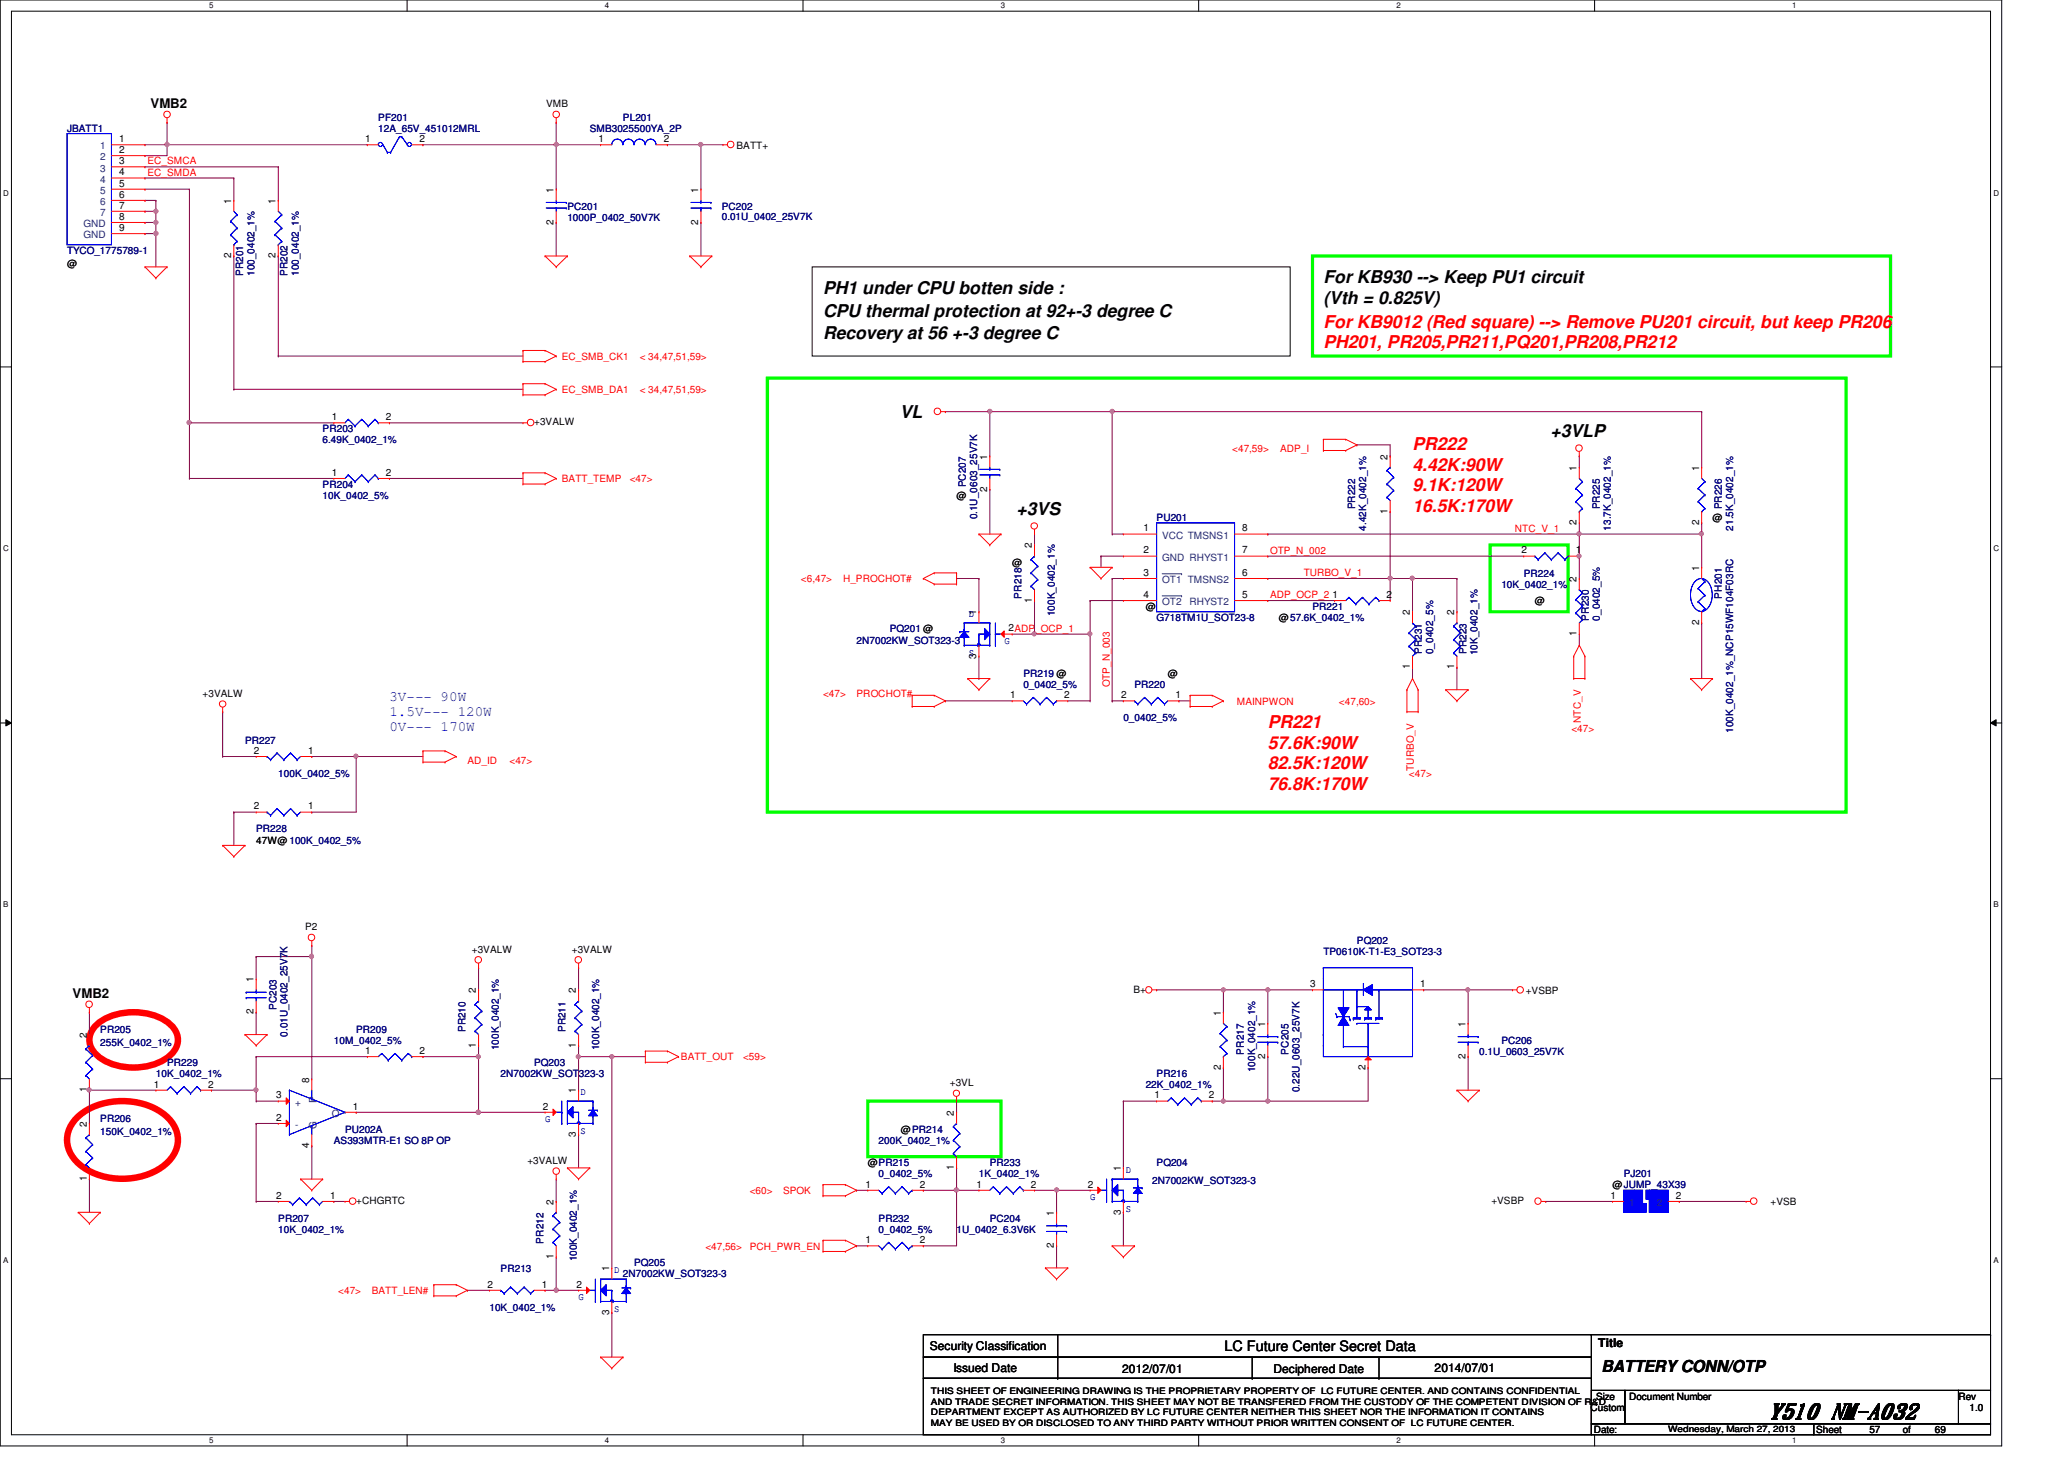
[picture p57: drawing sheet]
<svg xmlns="http://www.w3.org/2000/svg" width="297mm" height="210mm" viewBox="0 0 297 210" stroke-linecap="round" stroke-linejoin="round" font-family="sans-serif">
<defs><g id="words">
<text font-size="3" x="254.5" y="204">Y510 NM-A032</text>
<g font-size="2.5">
<text x="190.5" y="40.7">For KB930 --&gt; Keep PU1 circuit</text>
<text x="118.4" y="45.6">CPU thermal protection at 92+-3 degree C</text>
<text x="118.4" y="42.3">PH1 under CPU botten side :</text>
<text x="190.5" y="43.7">(Vth = 0.825V)</text>
<text x="118.4" y="48.7">Recovery at 56 +-3 degree C</text>
<text x="129.5" y="60.1">VL</text>
<text x="223.1" y="62.8">+3VLP</text>
<text x="146.3" y="74">+3VS</text>
</g>
<g font-size="2.5" fill="#f00">
<text x="190.5" y="47.2">For KB9012 (Red square) --&gt; Remove PU201 circuit, but keep PR206</text>
<text x="190.5" y="50.1">PH201, PR205,PR211,PQ201,PR208,PR212</text>
<text x="203.3" y="64.7">PR222</text>
<text x="203.3" y="67.7">4.42K:90W</text>
<text x="203.3" y="70.7">9.1K:120W</text>
<text x="203.3" y="73.6">16.5K:170W</text>
<text x="182.5" y="104.7">PR221</text>
<text x="182.5" y="107.7">57.6K:90W</text>
<text x="182.5" y="110.7">82.5K:120W</text>
<text x="182.5" y="113.6">76.8K:170W</text>
</g>
<text font-size="2.4" x="230.5" y="197.4">BATTERY CONN/OTP</text>
<g font-size="2.1" fill="#00f">
<text x="56" y="100.8">3V--- 90W</text>
<text x="56" y="103">1.5V--- 120W</text>
<text x="56" y="105.2">0V--- 170W</text>
</g>
<text font-size="2.1" x="176.2" y="194.4">LC Future Center Secret Data</text>
<g font-size="1.9">
<text x="21.7" y="15.5">VMB2</text>
<text x="10.5" y="143.6">VMB2</text>
</g>
<g font-size="1.7">
<text x="133.8" y="194.3">Security Classification</text>
<text x="137.2" y="197.3">Issued Date</text>
<text x="161.5" y="197.5">2012/07/01</text>
<text x="183.3" y="197.5">Deciphered Date</text>
<text x="206.5" y="197.3">2014/07/01</text>
<text x="230" y="193.8">Title</text>
</g>
<g font-size="1.4" fill="#000080">
<text x="54.4" y="17.4">PF201</text>
<text x="89.7" y="17.4">PL201</text>
<text x="9.6" y="19">JBATT1</text>
<text x="54.4" y="19">12A_65V_451012MRL</text>
<text x="84.9" y="19">SMB3025500YA_2P</text>
<text x="81.7" y="30.2">PC201</text>
<text x="81.7" y="31.7">1000P_0402_50V7K</text>
<text x="103.9" y="30.2">PC202</text>
<text x="103.9" y="31.6">0.01U_0402_25V7K</text>
<text x="9.6" y="36.6">TYCO_1775789-1</text>
<text x="35" y="39.7" transform="rotate(-90 35 39.7)">PR201</text>
<text x="36.6" y="39.7" transform="rotate(-90 36.6 39.7)">100_0402_1%</text>
<text x="41.4" y="39.7" transform="rotate(-90 41.4 39.7)">PR202</text>
<text x="43" y="39.7" transform="rotate(-90 43 39.7)">100_0402_1%</text>
<text x="46.4" y="62.2">PR203</text>
<text x="46.4" y="63.8">6.49K_0402_1%</text>
<text x="46.4" y="70.2">PR204</text>
<text x="46.4" y="71.8">10K_0402_5%</text>
<text x="139" y="70.1" transform="rotate(-90 139 70.1)">PC207</text>
<text x="140.6" y="74.7" transform="rotate(-90 140.6 74.7)">0.1U_0603_25V7K</text>
<text x="166.5" y="75">PU201</text>
<text x="195" y="73.3" transform="rotate(-90 195 73.3)">PR222</text>
<text x="196.6" y="76.3" transform="rotate(-90 196.6 76.3)">4.42K_0402_1%</text>
<text x="230.2" y="73.3" transform="rotate(-90 230.2 73.3)">PR225</text>
<text x="231.8" y="76.3" transform="rotate(-90 231.8 76.3)">13.7K_0402_1%</text>
<text x="247.8" y="73.3" transform="rotate(-90 247.8 73.3)">PR226</text>
<text x="249.4" y="76.3" transform="rotate(-90 249.4 76.3)">21.5K_0402_1%</text>
<text x="219.3" y="83">PR224</text>
<text x="147" y="86.1" transform="rotate(-90 147 86.1)">PR218</text>
<text x="151.8" y="88.6" transform="rotate(-90 151.8 88.6)">100K_0402_1%</text>
<text x="166.5" y="89.4">G718TM1U_SOT23-8</text>
<text x="188.9" y="87.8">PR221</text>
<text x="216.1" y="84.6">10K_0402_1%</text>
<text x="228.6" y="89.3" transform="rotate(-90 228.6 89.3)">PR230</text>
<text x="230.2" y="89.3" transform="rotate(-90 230.2 89.3)">0_0402_5%</text>
<text x="247.8" y="86.1" transform="rotate(-90 247.8 86.1)">PH201</text>
<text x="123.3" y="92.6">2N7002KW_SOT323-3</text>
<text x="128.1" y="91">PQ201 @</text>
<text x="204.6" y="94.1" transform="rotate(-90 204.6 94.1)">PR231</text>
<text x="206.2" y="94.1" transform="rotate(-90 206.2 94.1)">0_0402_5%</text>
<text x="211" y="94.1" transform="rotate(-90 211 94.1)">PR223</text>
<text x="212.6" y="94.3" transform="rotate(-90 212.6 94.3)">10K_0402_1%</text>
<text x="147.3" y="97.4">PR219 @</text>
<text x="147.3" y="99">0_0402_5%</text>
<text x="163.3" y="99">PR220</text>
<text x="35.3" y="107">PR227</text>
<text x="161.7" y="103.8">0_0402_5%</text>
<text x="249.4" y="105.5" transform="rotate(-90 249.4 105.5)">100K_0402_1%_NCP15WF104F03RC</text>
<text x="40" y="111.8">100K_0402_5%</text>
<text x="36.9" y="119.8">PR228</text>
<text x="190.5" y="137.4">TP0610K-T1-E3_SOT23-3</text>
<text x="195.3" y="135.8">PQ202</text>
<text x="14.4" y="148.6">PR205</text>
<text x="39.8" y="145.3" transform="rotate(-90 39.8 145.3)">PC203</text>
<text x="41.4" y="149.1" transform="rotate(-90 41.4 149.1)">0.01U_0402_25V7K</text>
<text x="51.3" y="148.6">PR209</text>
<text x="67" y="148.5" transform="rotate(-90 67 148.5)">PR210</text>
<text x="81.4" y="148.5" transform="rotate(-90 81.4 148.5)">PR211</text>
<text x="14.4" y="150.5">255K_0402_1%</text>
<text x="22.4" y="155">10K_0402_1%</text>
<text x="24" y="153.4">PR229</text>
<text x="48" y="150.2">10M_0402_5%</text>
<text x="71.8" y="151.1" transform="rotate(-90 71.8 151.1)">100K_0402_1%</text>
<text x="72" y="155">2N7002KW_SOT323-3</text>
<text x="76.9" y="153.4">PQ203</text>
<text x="86.2" y="151.1" transform="rotate(-90 86.2 151.1)">100K_0402_1%</text>
<text x="166.5" y="155">PR216</text>
<text x="179" y="151.7" transform="rotate(-90 179 151.7)">PR217</text>
<text x="180.6" y="154.3" transform="rotate(-90 180.6 154.3)">100K_0402_1%</text>
<text x="185.4" y="151.7" transform="rotate(-90 185.4 151.7)">PC205</text>
<text x="212.9" y="151.8">0.1U_0603_25V7K</text>
<text x="216.1" y="150.2">PC206</text>
<text x="14.4" y="161.4">PR206</text>
<text x="164.9" y="156.6">22K_0402_1%</text>
<text x="187" y="157.1" transform="rotate(-90 187 157.1)">0.22U_0603_25V7K</text>
<text x="14.4" y="163.3">150K_0402_1%</text>
<text x="48" y="164.6">AS393MTR-E1 SO 8P OP</text>
<text x="49.7" y="163">PU202A</text>
<text x="126.4" y="164.6">200K_0402_1%</text>
<text x="142.4" y="167.8">PR233</text>
<text x="166.5" y="167.8">PQ204</text>
<text x="126.4" y="169.4">0_0402_5%</text>
<text x="140.9" y="169.4">1K_0402_1%</text>
<text x="165.8" y="170.3">2N7002KW_SOT323-3</text>
<text x="233.7" y="169.4">PJ201</text>
<text x="40" y="175.8">PR207</text>
<text x="40" y="177.4">10K_0402_1%</text>
<text x="78.2" y="178.9" transform="rotate(-90 78.2 178.9)">PR212</text>
<text x="126.4" y="175.8">PR232</text>
<text x="126.4" y="177.4">0_0402_5%</text>
<text x="137.7" y="177.4">1U_0402_6.3V6K</text>
<text x="142.4" y="175.8">PC204</text>
<text x="72" y="183">PR213</text>
<text x="83" y="181.5" transform="rotate(-90 83 181.5)">100K_0402_1%</text>
<text x="89.7" y="183.8">2N7002KW_SOT323-3</text>
<text x="91.3" y="182.2">PQ205</text>
<text x="70.4" y="188.6">10K_0402_1%</text>
</g>
<g font-size="1.4">
<text x="78.6" y="15.5">VMB</text>
<text x="17.1" y="20.4">1</text>
<text x="17.1" y="23.6">3</text>
<text x="17.1" y="22">2</text>
<text x="52.5" y="20.4">1</text>
<text x="60.4" y="20.4">2</text>
<text x="86.1" y="20.4">1</text>
<text x="95.5" y="20.4">2</text>
<text x="106" y="21.4">BATT+</text>
<text x="17.1" y="25.2">4</text>
<text x="17.1" y="26.8">5</text>
<text x="17.1" y="28.4">6</text>
<text x="33.3" y="29.3" transform="rotate(-90 33.3 29.3)">1</text>
<text x="39.7" y="29.3" transform="rotate(-90 39.7 29.3)">1</text>
<text x="79.7" y="27.7" transform="rotate(-90 79.7 27.7)">1</text>
<text x="100.5" y="27.7" transform="rotate(-90 100.5 27.7)">1</text>
<text x="17.1" y="31.6">8</text>
<text x="17.1" y="33.2">9</text>
<text x="17.1" y="30">7</text>
<text x="79.7" y="32.3" transform="rotate(-90 79.7 32.3)">2</text>
<text x="100.5" y="32.3" transform="rotate(-90 100.5 32.3)">2</text>
<text x="9.6" y="38.5">@</text>
<text x="33.3" y="37.1" transform="rotate(-90 33.3 37.1)">2</text>
<text x="39.7" y="37.1" transform="rotate(-90 39.7 37.1)">2</text>
<text x="47.7" y="60.5">1</text>
<text x="55.5" y="60.5">2</text>
<text x="76.9" y="61.2">+3VALW</text>
<text x="47.7" y="68.5">1</text>
<text x="55.5" y="68.5">2</text>
<text x="137.7" y="71.8">@</text>
<text x="142.1" y="70.7" transform="rotate(-90 142.1 70.7)">2</text>
<text x="142.1" y="66.1" transform="rotate(-90 142.1 66.1)">1</text>
<text x="199.7" y="66.1" transform="rotate(-90 199.7 66.1)">2</text>
<text x="226.9" y="67.7" transform="rotate(-90 226.9 67.7)">1</text>
<text x="244.5" y="67.7" transform="rotate(-90 244.5 67.7)">1</text>
<text x="164.5" y="76.5">1</text>
<text x="178.8" y="76.5">8</text>
<text x="199.7" y="73.9" transform="rotate(-90 199.7 73.9)">1</text>
<text x="226.9" y="75.5" transform="rotate(-90 226.9 75.5)">2</text>
<text x="244.5" y="75.5" transform="rotate(-90 244.5 75.5)">2</text>
<text x="246.5" y="75">@</text>
<text x="145.7" y="81.4">@</text>
<text x="148.5" y="78.9" transform="rotate(-90 148.5 78.9)">2</text>
<text x="164.5" y="82.8">3</text>
<text x="164.5" y="79.6">2</text>
<text x="178.8" y="82.8">6</text>
<text x="178.8" y="79.6">7</text>
<text x="219" y="79.6">2</text>
<text x="226.8" y="79.6">1</text>
<text x="226.9" y="83.7" transform="rotate(-90 226.9 83.7)">2</text>
<text x="244.5" y="82.1" transform="rotate(-90 244.5 82.1)">1</text>
<text x="140.5" y="88.5" transform="rotate(-90 140.5 88.5)">1</text>
<text x="148.5" y="86.7" transform="rotate(-90 148.5 86.7)">1</text>
<text x="164.5" y="86">4</text>
<text x="164.9" y="87.8">@</text>
<text x="178.8" y="86">5</text>
<text x="184.1" y="89.4">@57.6K_0402_1%</text>
<text x="191.8" y="86">1</text>
<text x="199.6" y="86">2</text>
<text x="202.9" y="88.5" transform="rotate(-90 202.9 88.5)">2</text>
<text x="209.3" y="88.5" transform="rotate(-90 209.3 88.5)">2</text>
<text x="220.9" y="86.8">@</text>
<text x="244.5" y="89.9" transform="rotate(-90 244.5 89.9)">2</text>
<text x="140.5" y="94.7" transform="rotate(-90 140.5 94.7)">3</text>
<text x="145.2" y="90.8">2ADP_OCP_1</text>
<text x="226.9" y="91.5" transform="rotate(-90 226.9 91.5)">1</text>
<text x="29.2" y="100.2">+3VALW</text>
<text x="145.4" y="100.5">1</text>
<text x="153.2" y="100.5">2</text>
<text x="161.4" y="100.5">2</text>
<text x="168.1" y="97.4">@</text>
<text x="169.2" y="100.5">1</text>
<text x="202.9" y="96.3" transform="rotate(-90 202.9 96.3)">1</text>
<text x="209.3" y="96.3" transform="rotate(-90 209.3 96.3)">1</text>
<text x="36.5" y="108.5">2</text>
<text x="44.4" y="108.5">1</text>
<text x="36.5" y="116.5">2</text>
<text x="44.4" y="116.5">1</text>
<text x="36.9" y="121.4">47W@ 100K_0402_5%</text>
<text x="43.9" y="133.9">P2</text>
<text x="67.9" y="137.1">+3VALW</text>
<text x="82.3" y="137.1">+3VALW</text>
<text x="36.5" y="141.3" transform="rotate(-90 36.5 141.3)">1</text>
<text x="68.5" y="142.9" transform="rotate(-90 68.5 142.9)">2</text>
<text x="82.9" y="142.9" transform="rotate(-90 82.9 142.9)">2</text>
<text x="163.1" y="142.8">B+</text>
<text x="188.5" y="142">3</text>
<text x="204.4" y="142">1</text>
<text x="219.6" y="143">+VSBP</text>
<text x="12.5" y="149.3" transform="rotate(-90 12.5 149.3)">2</text>
<text x="36.5" y="145.9" transform="rotate(-90 36.5 145.9)">2</text>
<text x="175.7" y="146.1" transform="rotate(-90 175.7 146.1)">1</text>
<text x="182.1" y="147.7" transform="rotate(-90 182.1 147.7)">1</text>
<text x="210.9" y="147.7" transform="rotate(-90 210.9 147.7)">1</text>
<text x="44.5" y="155.7" transform="rotate(-90 44.5 155.7)">8</text>
<text x="52.5" y="151.6">1</text>
<text x="60.4" y="151.6">2</text>
<text x="68.5" y="150.7" transform="rotate(-90 68.5 150.7)">1</text>
<text x="82.9" y="150.7" transform="rotate(-90 82.9 150.7)">1</text>
<text x="175.7" y="153.9" transform="rotate(-90 175.7 153.9)">2</text>
<text x="182.1" y="152.3" transform="rotate(-90 182.1 152.3)">2</text>
<text x="196.5" y="153.9" transform="rotate(-90 196.5 153.9)">2</text>
<text x="210.9" y="152.3" transform="rotate(-90 210.9 152.3)">2</text>
<text x="12.5" y="157.1" transform="rotate(-90 12.5 157.1)">1</text>
<text x="22.1" y="156.5">1</text>
<text x="30" y="156.5">2</text>
<text x="39.7" y="158">3</text>
<text x="39.7" y="161.2">2</text>
<text x="50.8" y="159.6">1</text>
<text x="78.1" y="159.6">2</text>
<text x="82.9" y="157.3" transform="rotate(-90 82.9 157.3)">1</text>
<text x="136.7" y="156.3">+3VL</text>
<text x="137.3" y="160.5" transform="rotate(-90 137.3 160.5)">2</text>
<text x="166.2" y="158">1</text>
<text x="174" y="158">2</text>
<text x="12.5" y="162.1" transform="rotate(-90 12.5 162.1)">2</text>
<text x="44.5" y="165.1" transform="rotate(-90 44.5 165.1)">4</text>
<text x="75.9" y="167.5">+3VALW</text>
<text x="82.9" y="163.5" transform="rotate(-90 82.9 163.5)">3</text>
<text x="124.9" y="167.8">@PR215</text>
<text x="129.7" y="163">@PR214</text>
<text x="12.5" y="169.9" transform="rotate(-90 12.5 169.9)">1</text>
<text x="39.7" y="172.5">2</text>
<text x="47.5" y="172.5">1</text>
<text x="51.3" y="173.2">+CHGRTC</text>
<text x="79.7" y="173.3" transform="rotate(-90 79.7 173.3)">2</text>
<text x="124.5" y="170.9">1</text>
<text x="132.4" y="170.9">2</text>
<text x="137.3" y="168.3" transform="rotate(-90 137.3 168.3)">1</text>
<text x="140.5" y="170.9">1</text>
<text x="148.4" y="170.9">2</text>
<text x="156.5" y="170.9">2</text>
<text x="161.3" y="168.5" transform="rotate(-90 161.3 168.5)">1</text>
<text x="214.6" y="173.2">+VSBP</text>
<text x="231.8" y="172.5">1</text>
<text x="232.1" y="171">@JUMP_43X39</text>
<text x="241.2" y="172.5">2</text>
<text x="254.8" y="173.4">+VSB</text>
<text x="124.5" y="178.9">1</text>
<text x="132.4" y="178.9">2</text>
<text x="151.7" y="179.5" transform="rotate(-90 151.7 179.5)">2</text>
<text x="151.7" y="174.9" transform="rotate(-90 151.7 174.9)">1</text>
<text x="161.3" y="174.8" transform="rotate(-90 161.3 174.8)">3</text>
<text x="70.1" y="185.3">2</text>
<text x="78" y="185.3">1</text>
<text x="79.7" y="181.1" transform="rotate(-90 79.7 181.1)">1</text>
<text x="83" y="185.3">2</text>
<text x="87.7" y="182.9" transform="rotate(-90 87.7 182.9)">1</text>
<text x="87.7" y="189.1" transform="rotate(-90 87.7 189.1)">3</text>
<text x="228.9" y="203">Custom</text>
<text x="229.7" y="201.4">Size</text>
<text x="234.5" y="201.4">Document Number</text>
<text x="281.9" y="201.4">Rev</text>
<text x="283.5" y="203">1.0</text>
<text x="229.4" y="206.2">Date:</text>
<text x="261.4" y="206.2">Sheet</text>
<text x="269" y="206.2">57</text>
<text x="273.9" y="206.2">of</text>
<text x="278.5" y="206.2">69</text>
</g>
<g font-size="1.4" fill="#004080">
<text x="14.4" y="21.5">1</text>
<text x="14.4" y="23.1">2</text>
<text x="14.4" y="24.7">3</text>
<text x="14.4" y="26.3">4</text>
<text x="14.4" y="27.9">5</text>
<text x="14.4" y="29.5">6</text>
<text x="12" y="32.7">GND</text>
<text x="12" y="34.3">GND</text>
<text x="14.4" y="31.1">7</text>
<text x="167.3" y="77.5">VCC TMSNS1</text>
<text x="167.3" y="83.9">OT1 TMSNS2</text>
<text x="167.3" y="80.7">GND RHYST1</text>
<text x="167.3" y="87.1">OT2</text>
<text x="171.2" y="87.1">RHYST2</text>
<text x="42.5" y="159.1">+</text>
<text x="45.5" y="158.6" transform="rotate(-90 45.5 158.6)">P</text>
<text x="47.7" y="160.7">O</text>
<text x="42.5" y="162.3">-</text>
<text x="45.5" y="162.4" transform="rotate(-90 45.5 162.4)">G</text>
<text x="234.5" y="173.5">1</text>
<text x="238.5" y="173.5">2</text>
</g>
<g font-size="1.4" fill="#f00">
<text x="21.2" y="23.7">EC_SMCA</text>
<text x="21.2" y="25.3">EC_SMDA</text>
<text x="80.9" y="51.8">EC_SMB_CK1</text>
<text x="92.1" y="51.8">&lt; 34,47,51,59&gt;</text>
<text x="80.9" y="56.6">EC_SMB_DA1</text>
<text x="92.1" y="56.6">&lt; 34,47,51,59&gt;</text>
<text x="177.3" y="65.1">&lt;47,59&gt;</text>
<text x="184.2" y="65.1">ADP_I</text>
<text x="80.9" y="69.4">BATT_TEMP</text>
<text x="90.6" y="69.4">&lt;47&gt;</text>
<text x="218" y="76.5">NTC_V_1</text>
<text x="115.3" y="83.8">&lt;6,47&gt;</text>
<text x="121.3" y="83.8">H_PROCHOT#</text>
<text x="182.8" y="79.7">OTP_N_002</text>
<text x="187.6" y="82.9">TURBO_V_1</text>
<text x="182.8" y="86.1">ADP_OCP_2</text>
<text x="118.4" y="100.2">&lt;47&gt;</text>
<text x="123.3" y="100.2">PROCHOT#</text>
<text x="159.7" y="98.9" transform="rotate(-90 159.7 98.9)">OTP_N_003</text>
<text x="178" y="101.4">MAINPWON</text>
<text x="192.7" y="101.4">&lt;47,60&gt;</text>
<text x="226.1" y="105.4">&lt;47&gt;</text>
<text x="227.5" y="104" transform="rotate(-90 227.5 104)">NTC_V</text>
<text x="67.3" y="109.9">AD_ID</text>
<text x="73.3" y="109.9">&lt;47&gt;</text>
<text x="202.8" y="111.8">&lt;47&gt;</text>
<text x="203.5" y="110.9" transform="rotate(-90 203.5 110.9)">TURBO_V</text>
<text x="98" y="152.6">BATT_OUT</text>
<text x="106.9" y="152.6">&lt;59&gt;</text>
<text x="107.9" y="171.8">&lt;60&gt;</text>
<text x="112.7" y="171.8">SPOK</text>
<text x="101.5" y="179.8">&lt;47,56&gt;</text>
<text x="107.9" y="179.8">PCH_PWR_EN</text>
<text x="48.7" y="186.2">&lt;47&gt;</text>
<text x="53.5" y="186.2">BATT_LEN#</text>
</g>
<g font-size="1.4" fill="#00f">
<text x="139.4" y="88.7">D</text>
<text x="139.4" y="94.3">S</text>
<text x="144.6" y="92.6">G</text>
<text x="78.4" y="161.4">G</text>
<text x="83.6" y="157.5">D</text>
<text x="83.6" y="163.2">S</text>
<text x="156.9" y="172.6">G</text>
<text x="162" y="168.7">D</text>
<text x="162" y="174.3">S</text>
<text x="88.4" y="183.1">D</text>
<text x="83.3" y="187">G</text>
<text x="88.4" y="188.7">S</text>
</g>
<g font-size="1.3">
<text x="134" y="200.6">THIS SHEET OF ENGINEERING DRAWING IS THE PROPRIETARY PROPERTY OF LC FUTURE CENTER. AND CONTAINS CONFIDENTIAL</text>
<text x="134" y="202.1">AND TRADE SECRET INFORMATION. THIS SHEET MAY NOT BE TRANSFERED FROM THE CUSTODY OF THE COMPETENT DIVISION OF R&amp;D</text>
<text x="134" y="203.6">DEPARTMENT EXCEPT AS AUTHORIZED BY LC FUTURE CENTER NEITHER THIS SHEET NOR THE INFORMATION IT CONTAINS</text>
<text x="134" y="205.1">MAY BE USED BY OR DISCLOSED TO ANY THIRD PARTY WITHOUT PRIOR WRITTEN CONSENT OF LC FUTURE CENTER.</text>
<text x="240.1" y="206">Wednesday, March 27, 2013</text>
</g>
<g font-size="1.1">
<text x="30.1" y="1.1">5</text>
<text x="87" y="1.1">4</text>
<text x="144" y="1.1">3</text>
<text x="201" y="1.1">2</text>
<text x="257.9" y="1.1">1</text>
<text x=".5" y="28.2">D</text>
<text x="286.9" y="28.2">D</text>
<text x=".5" y="79.3">C</text>
<text x="286.9" y="79.3">C</text>
<text x=".5" y="130.6">B</text>
<text x="286.9" y="130.6">B</text>
<text x=".5" y="181.7">A</text>
<text x="286.9" y="181.7">A</text>
<text x="30.1" y="207.6">5</text>
<text x="87" y="207.6">4</text>
<text x="144" y="207.6">3</text>
<text x="201" y="207.6">2</text>
<text x="257.9" y="207.6">1</text>
</g>
</g></defs>
<path d="M0 0h288.1v208h-288.1zM1.6 1.6h284.9v204.8h-284.9z" fill="none" stroke="#000" stroke-width=".14"/>
<g fill="#fff">
<path d="M30.1 .2h.6v1.2h-.6z"/>
<path d="M30.1 206.6h.6v1.2h-.6z"/>
</g>
<path d="M58.6 0v1.6M58.6 206.4v1.6" fill="none" stroke="#000" stroke-width=".14"/>
<g fill="#fff">
<path d="M87 .2h.6v1.2h-.6z"/>
<path d="M87 206.6h.6v1.2h-.6z"/>
</g>
<path d="M115.6 0v1.6M115.6 206.4v1.6" fill="none" stroke="#000" stroke-width=".14"/>
<g fill="#fff">
<path d="M144 .2h.6v1.2h-.6z"/>
<path d="M144 206.6h.6v1.2h-.6z"/>
</g>
<path d="M172.5 0v1.6M172.5 206.4v1.6" fill="none" stroke="#000" stroke-width=".14"/>
<g fill="#fff">
<path d="M201 .2h.5v1.2h-.5z"/>
<path d="M201 206.6h.5v1.2h-.5z"/>
</g>
<path d="M229.5 0v1.6M229.5 206.4v1.6" fill="none" stroke="#000" stroke-width=".14"/>
<g fill="#fff">
<path d="M257.9 .2h.6v1.2h-.6z"/>
<path d="M257.9 206.6h.6v1.2h-.6z"/>
<path d="M.5 27.2h.7v1.2h-.7z"/>
<path d="M286.9 27.2h.8v1.2h-.8z"/>
<path d="M.5 78.4h.7v1.1h-.7z"/>
<path d="M286.9 78.4h.8v1.1h-.8z"/>
</g>
<path d="M0 52.8h1.6M286.5 52.8h1.6" fill="none" stroke="#000" stroke-width=".14"/>
<g fill="#fff">
<path d="M.5 129.6h.7v1.2h-.7z"/>
<path d="M286.9 129.6h.7v1.2h-.7z"/>
</g>
<path d="M0 104h1.6M.8 103.5l.8 .5-.8 .4zM286.5 104l.8-.5v.9zM286.5 104h1.6" fill="none" stroke="#000" stroke-width=".14"/>
<path d="M.8 103.5l.8 .5-.8 .4zM286.5 104l.8-.5v.9z" fill="#000"/>
<g fill="#fff">
<path d="M.5 180.8h.7v1.1h-.7z"/>
<path d="M286.9 180.8h.7v1.1h-.7z"/>
</g>
<path d="M116.9 38.4h68.8v12.8h-68.8zM0 155.2h1.6M286.5 155.2h1.6" fill="none" stroke="#000" stroke-width=".14"/>
<path d="M188.9 36.8h83.2v14.4h-83.2zM110.4 54.4h155.3v62.4h-155.3zM214.5 78.4h11.2v9.6h-11.2zM124.9 158.4h19.2v8h-19.2z" fill="none" stroke="#0f0" stroke-width=".47"/>
<path d="M14.1 147.3a8.9 8.9 0 0 1 10.3 0 2.84 2.84 0 0 1 0 4.6 8.9 8.9 0 0 1-10.3 0 2.85 2.85 0 0 1 0-4.6zM10.9 161a10.1 10.1 0 0 1 10.1-2.1 6.5 6.5 0 0 1 4.5 4.3 4.5 4.5 0 0 1-1.9 4.4 10.3 10.3 0 0 1-12 0 4.4 4.4 0 0 1-.7-6.6z" fill="none" stroke="#f00" stroke-width=".93"/>
<path d="M20.9 32h.1M20.9 32h1.5M40 36.8h.1M40 36.8v14.4" fill="none" stroke="#800040" stroke-width=".14"/>
<circle cx="22.4" cy="32" r=".3" fill="#f0f"/>
<circle cx="22.4" cy="32" r=".3" fill="none" stroke="#f0f" stroke-width=".14"/>
<path d="M20.9 30.4h.1M20.9 30.4h1.5" fill="none" stroke="#800040" stroke-width=".14"/>
<circle cx="22.4" cy="30.4" r=".3" fill="#f0f"/>
<circle cx="22.4" cy="30.4" r=".3" fill="none" stroke="#f0f" stroke-width=".14"/>
<g fill="none" stroke="#800040" stroke-width=".14">
<path d="M20.9 28.8h.1M20.9 25.6h.1M20.9 27.2h.1M20.9 28.8h1.5M20.9 25.6h12.8M20.9 27.2h6.4M22.4 28.8h.1M22.4 33.6h.1M22.4 28.8v1.6M22.4 33.6v4.8M33.7 25.6h.1M33.7 25.6v3.2"/>
<path d="M40 24h.1M40 24v4.8M27.3 60.8h.1M27.3 60.8v8M56 60.8h.1M56 68.8h.1M56 60.8h19.3M56 68.8h19.3M12.9 156.8h.1M12.9 145.6h.1M12.9 145.6v3.2M12.9 156.8v4.8"/>
</g>
<circle cx="27.2" cy="60.8" r=".3" fill="#f0f"/>
<circle cx="27.2" cy="60.8" r=".3" fill="none" stroke="#f0f" stroke-width=".14"/>
<path d="M80 20.8h.1M80 20.8h6.4M100.9 20.8h.1M100.9 20.8h3.2M27.3 60.8h.1M27.3 60.8h20.7" fill="none" stroke="#800040" stroke-width=".14"/>
<circle cx="100.8" cy="20.8" r=".3" fill="#f0f"/>
<circle cx="100.8" cy="20.8" r=".3" fill="none" stroke="#f0f" stroke-width=".14"/>
<path d="M80 17.6h.1M80 17.6v3.2M33.7 56h.1M33.7 56h41.6" fill="none" stroke="#800040" stroke-width=".14"/>
<circle cx="80" cy="20.8" r=".3" fill="#f0f"/>
<circle cx="80" cy="20.8" r=".3" fill="none" stroke="#f0f" stroke-width=".14"/>
<g fill="none" stroke="#800040" stroke-width=".14">
<path d="M33.7 36.8h.1M33.7 36.8v19.2M80 20.8h.1M80 32h.1M80 20.8v6.4M80 32v4.8M96.1 20.8h.1M96.1 20.8h4.8M100.9 32h.1M100.9 20.8h.1M100.9 20.8v6.4M100.9 32v4.8"/>
<path d="M40 51.2h.1M40 51.2h35.3M30.4 156.8h.1M30.4 156.8h6.5M68.9 160h.1M68.9 160h9.5"/>
</g>
<circle cx="68.8" cy="160" r=".3" fill="#f0f"/>
<circle cx="68.8" cy="160" r=".3" fill="none" stroke="#f0f" stroke-width=".14"/>
<path d="M24 17.6h.1M24 17.6v3.2M12.9 156.8h.1M12.9 156.8h9.5" fill="none" stroke="#800040" stroke-width=".14"/>
<circle cx="12.8" cy="156.8" r=".3" fill="#f0f"/>
<circle cx="12.8" cy="156.8" r=".3" fill="none" stroke="#f0f" stroke-width=".14"/>
<path d="M20.9 33.6h.1M20.9 33.6h1.5M27.3 27.2h.1M27.3 27.2v33.6M27.3 68.8h.1M27.3 68.8h20.7M83.3 163.2h.1M83.3 163.2v4.8" fill="none" stroke="#800040" stroke-width=".14"/>
<circle cx="22.4" cy="33.6" r=".31" fill="#f0f"/>
<circle cx="22.4" cy="33.6" r=".31" fill="none" stroke="#f0f" stroke-width=".14"/>
<path d="M20.9 24h.1M20.9 24h19.1M83.3 139.2h.1M83.3 139.2v3.2M83.3 152h.1M83.3 152v4.8M51.3 160h.1M51.3 160h17.6" fill="none" stroke="#800040" stroke-width=".14"/>
<circle cx="68.8" cy="160" r=".3" fill="#f0f"/>
<circle cx="68.8" cy="160" r=".3" fill="none" stroke="#f0f" stroke-width=".14"/>
<path d="M24 20.8h.1M24 20.8h28.9M68.9 139.2h.1M68.9 139.2v3.2M36.9 158.4h.1M36.9 158.4h3.1M68.9 150.4h.1M68.9 150.4v1.6" fill="none" stroke="#800040" stroke-width=".14"/>
<circle cx="24" cy="20.8" r=".3" fill="#f0f"/>
<circle cx="24" cy="20.8" r=".3" fill="none" stroke="#f0f" stroke-width=".14"/>
<g fill="none" stroke="#800040" stroke-width=".14">
<path d="M36.9 137.6h.1M36.9 137.6v3.2M36.9 137.6h8M44.9 136h.1M44.9 137.6h.1M44.9 136v19.2M36.9 152h.1M36.9 145.6h.1M36.9 145.6v3.2M36.9 152h16M60.9 152h.1M60.9 152h8"/>
<path d="M12.9 169.6h.1M12.9 169.6v4.8M36.9 161.6h.1M36.9 172.8h.1M36.9 172.8h3.1M36.9 161.6v11.2M36.9 161.6h3.1M44.9 164.8h.1M44.9 164.8v4.8M48 172.8h.1M48 172.8h1.7"/>
</g>
<circle cx="44.8" cy="137.6" r=".31" fill="#f0f"/>
<circle cx="44.8" cy="137.6" r=".31" fill="none" stroke="#f0f" stroke-width=".14"/>
<path d="M68.9 152h.1M68.9 152v8" fill="none" stroke="#800040" stroke-width=".14"/>
<circle cx="68.8" cy="152" r=".3" fill="#f0f"/>
<circle cx="68.8" cy="152" r=".3" fill="none" stroke="#f0f" stroke-width=".14"/>
<path d="M36.9 152h.1M36.9 152v4.8" fill="none" stroke="#800040" stroke-width=".14"/>
<circle cx="36.8" cy="156.8" r=".3" fill="#f0f"/>
<circle cx="36.8" cy="156.8" r=".3" fill="none" stroke="#f0f" stroke-width=".14"/>
<g fill="none" stroke="#800040" stroke-width=".14">
<path d="M20.9 20.8h.1M20.9 22.4h.1M20.9 20.8h3.1M22.4 32h.1M22.4 30.4h.1M22.4 30.4v3.2M24 20.8h.1M24 20.8v1.6h-3.1M60.9 20.8h.1M60.9 20.8h19.1M83.3 150.4h.1M83.3 150.4v1.6"/>
<path d="M88 152h.1M88 152h4.9M182.5 142.4h.1M182.5 142.4v4.8"/>
</g>
<circle cx="182.5" cy="142.4" r=".3" fill="#f0f"/>
<circle cx="182.5" cy="142.4" r=".3" fill="none" stroke="#f0f" stroke-width=".14"/>
<g fill="none" stroke="#800040" stroke-width=".14">
<path d="M161.7 158.4h.1M161.7 158.4h4.8M176.1 142.4h.1M176.1 142.4v3.2M176.1 142.4h6.4M182.5 152h.1M182.5 152v6.4M211.3 142.4h.1M211.3 152h.1M211.3 142.4v4.8M211.3 152v4.8M161.7 174.4h.1"/>
<path d="M161.7 174.4v4.8"/>
</g>
<circle cx="182.5" cy="158.4" r=".3" fill="#f0f"/>
<circle cx="182.5" cy="158.4" r=".3" fill="none" stroke="#f0f" stroke-width=".14"/>
<g fill="none" stroke="#800040" stroke-width=".14">
<path d="M161.7 158.4h.1M161.7 158.4v9.6M174.5 158.4h.1M174.5 158.4h1.6M196.9 153.6h.1M196.9 153.6v4.8M211.3 142.4h.1M211.3 142.4h6.4M152.1 171.2h.1M152.1 179.2h.1M152.1 171.2h4.8M152.1 171.2v3.2"/>
<path d="M152.1 179.2v3.2"/>
</g>
<circle cx="211.2" cy="142.4" r=".3" fill="#f0f"/>
<circle cx="211.2" cy="142.4" r=".3" fill="none" stroke="#f0f" stroke-width=".14"/>
<path d="M166.5 142.4h.1M166.5 142.4h9.6M182.5 142.4h.1M182.5 142.4h6.4" fill="none" stroke="#800040" stroke-width=".14"/>
<circle cx="176.1" cy="142.4" r=".3" fill="#f0f"/>
<circle cx="176.1" cy="142.4" r=".3" fill="none" stroke="#f0f" stroke-width=".14"/>
<path d="M176.1 153.6h.1M176.1 158.4h.1M176.1 158.4h20.8M176.1 153.6v4.8M182.5 158.4h.1M204.9 142.4h.1M204.9 142.4h6.4" fill="none" stroke="#800040" stroke-width=".14"/>
<circle cx="176.1" cy="158.4" r=".3" fill="#f0f"/>
<circle cx="176.1" cy="158.4" r=".3" fill="none" stroke="#f0f" stroke-width=".14"/>
<path d="M36.9 156.8h.1M36.9 156.8v1.6M88 152h.1M88 152v30.4M222.5 172.8h.1M222.5 172.8h9.6M241.7 172.8h.1M241.7 172.8h9.6" fill="none" stroke="#800040" stroke-width=".14"/>
<circle cx="88.1" cy="152" r=".3" fill="#f0f"/>
<circle cx="88.1" cy="152" r=".3" fill="none" stroke="#f0f" stroke-width=".14"/>
<path d="M83.3 152h.1M83.3 152h4.7" fill="none" stroke="#800040" stroke-width=".14"/>
<circle cx="83.2" cy="152" r=".3" fill="#f0f"/>
<circle cx="83.2" cy="152" r=".3" fill="none" stroke="#f0f" stroke-width=".14"/>
<path d="M156.9 91.2h.1M156.9 91.2v9.6M153.7 100.8h3.2M156.9 100.8h.1M88 188.8h.1M88 188.8v6.4" fill="none" stroke="#800040" stroke-width=".14"/>
<circle cx="156.8" cy="91.2" r=".3" fill="#f0f"/>
<circle cx="156.8" cy="91.2" r=".3" fill="none" stroke="#f0f" stroke-width=".14"/>
<path d="M148.9 91.2h.1M148.9 91.2h8" fill="none" stroke="#800040" stroke-width=".14"/>
<circle cx="148.8" cy="91.2" r=".3" fill="#f0f"/>
<circle cx="148.8" cy="91.2" r=".3" fill="none" stroke="#f0f" stroke-width=".14"/>
<g fill="none" stroke="#800040" stroke-width=".14">
<path d="M142.4 59.2h.1M142.4 59.2h17.7M160.1 59.2h.1M160.1 59.2v17.6M244.9 59.2h.1M244.9 59.2v8M142.4 70.4h.1M142.4 70.4v6.4M160.1 76.8h.1M160.1 76.8h1.6M200.1 73.6h.1M200.1 73.6v12.8"/>
<path d="M244.9 76.8h.1M244.9 76.8v4.8M137.7 83.2h.1M137.7 83.2h3.2M140.9 83.2h.1M140.9 97.6h.1M140.9 83.2v4.8M140.9 94.4v3.2M145.7 91.2h3.2M148.9 91.2h.1M148.9 86.4h.1M148.9 86.4v4.8"/>
<path d="M158.4 80h.1M158.4 80v1.6M158.4 80h3.3M160.1 83.2h.1M160.1 83.2h1.6M160.1 83.2v17.6M182.5 83.2h.1M182.5 86.4h.1M182.5 83.2h17.6M182.5 86.4h9.6M200.1 83.2h.1M209.7 83.2h.1"/>
<path d="M209.7 96h.1M209.7 83.2v4.8M209.7 96v3.2M244.9 89.6h.1M244.9 89.6v8M136.1 100.8h.1M136.1 100.8h9.6M160.1 100.8h.1M169.7 100.8h.1M169.7 100.8h1.6"/>
</g>
<circle cx="160.1" cy="59.2" r=".3" fill="#f0f"/>
<circle cx="160.1" cy="59.2" r=".3" fill="none" stroke="#f0f" stroke-width=".14"/>
<path d="M142.4 59.2h.1M142.4 59.2v6.4M156.9 86.4h.1M156.9 86.4v4.8" fill="none" stroke="#800040" stroke-width=".14"/>
<circle cx="142.4" cy="59.2" r=".3" fill="#f0f"/>
<circle cx="142.4" cy="59.2" r=".3" fill="none" stroke="#f0f" stroke-width=".14"/>
<path d="M136.1 59.2h.1M136.1 59.2h6.3M148.9 78.4h.1M148.9 76.8v1.6M156.9 86.4h.1M156.9 86.4h4.8M160.1 100.8h.1M160.1 100.8h1.6M67.3 185.6h.1M67.3 185.6h3.1M80 185.6h.1M80 180.8v4.8" fill="none" stroke="#800040" stroke-width=".14"/>
<circle cx="80" cy="185.6" r=".31" fill="#f0f"/>
<circle cx="80" cy="185.6" r=".31" fill="none" stroke="#f0f" stroke-width=".14"/>
<path d="M227.3 76.8h.1M227.3 76.8h17.6M80 172.8h.1M80 169.6v3.2M78.4 185.6h.1M78.4 185.6h4.9M80 185.6h.1" fill="none" stroke="#800040" stroke-width=".14"/>
<circle cx="244.9" cy="76.8" r=".3" fill="#f0f"/>
<circle cx="244.9" cy="76.8" r=".3" fill="none" stroke="#f0f" stroke-width=".14"/>
<circle cx="227.2" cy="76.8" r=".3" fill="#f0f"/>
<circle cx="227.2" cy="76.8" r=".3" fill="none" stroke="#f0f" stroke-width=".14"/>
<path d="M227.3 76.8h.1M227.3 76.8v3.2M244.9 75.2h.1M244.9 75.2v1.6" fill="none" stroke="#800040" stroke-width=".14"/>
<circle cx="227.2" cy="80" r=".3" fill="#f0f"/>
<circle cx="227.2" cy="80" r=".3" fill="none" stroke="#f0f" stroke-width=".14"/>
<path d="M160.1 59.2h.1M160.1 59.2h84.8M195.3 64h.1M195.3 64h4.8v1.6M200.1 65.6h.1M227.3 65.6h.1M227.3 76.8h.1M227.3 65.6v1.6M227.3 75.2v1.6M51.3 108.8h.1M51.3 108.8h9.6" fill="none" stroke="#800040" stroke-width=".14"/>
<circle cx="51.2" cy="108.8" r=".3" fill="#f0f"/>
<circle cx="51.2" cy="108.8" r=".3" fill="none" stroke="#f0f" stroke-width=".14"/>
<g fill="none" stroke="#800040" stroke-width=".14">
<path d="M182.5 76.8h.1M182.5 76.8h44.8M182.5 80h.1M182.5 80h36.8M203.3 83.2h.1M203.3 96h.1M203.3 83.2h6.4M203.3 83.2v4.8M203.3 96v1.6M227.3 92.8h.1M227.3 91.2v1.6M32 108.8h.1"/>
<path d="M32 102.4h.1M32 108.8h4.9M32 102.4v6.4M33.7 116.8h.1M33.7 116.8h3.2M33.7 116.8v4.8M44.9 116.8h.1M44.9 108.8h.1M44.9 108.8h6.4M51.3 108.8h.1M51.3 108.8v8h-6.4"/>
</g>
<circle cx="203.2" cy="83.2" r=".3" fill="#f0f"/>
<circle cx="203.2" cy="83.2" r=".3" fill="none" stroke="#f0f" stroke-width=".14"/>
<path d="M200.1 83.2h.1M200.1 83.2h3.2" fill="none" stroke="#800040" stroke-width=".14"/>
<circle cx="200.1" cy="83.2" r=".3" fill="#f0f"/>
<circle cx="200.1" cy="83.2" r=".3" fill="none" stroke="#f0f" stroke-width=".14"/>
<path d="M137.7 158.4h.1M137.7 158.4v1.6M123.3 171.2h.1M123.3 171.2h1.6M137.7 168h.1M137.7 168v3.2" fill="none" stroke="#800040" stroke-width=".14"/>
<circle cx="137.7" cy="171.2" r=".31" fill="#f0f"/>
<circle cx="137.7" cy="171.2" r=".31" fill="none" stroke="#f0f" stroke-width=".14"/>
<path d="M123.3 179.2h.1M123.3 179.2h1.6M132.9 179.2h.1M132.9 171.2h.1M132.9 171.2h8M137.7 171.2h.1M137.7 171.2v8h-4.8M148.9 171.2h3.2M152.1 171.2h.1" fill="none" stroke="#800040" stroke-width=".14"/>
<circle cx="152.1" cy="171.2" r=".3" fill="#f0f"/>
<circle cx="152.1" cy="171.2" r=".3" fill="none" stroke="#f0f" stroke-width=".14"/>
<path d="M227.3 80h.1M227.3 80v3.2" fill="none" stroke="#800040" stroke-width=".14"/>
<g fill="none" stroke="#f00" stroke-width=".14">
<path d="M24 17.6h.1M24 17v.6M80 17.6h.1M80 17v.6M20.9 38.4h.1M20.9 38.4h3.1M20.9 38.4l1.5 1.6M24 38.4h.1M24 38.4l-1.6 1.6M78.4 36.8h.1M78.4 36.8h3.3M78.4 36.8l1.6 1.6"/>
<path d="M80 38.4h.1M81.7 36.8h.1M81.7 36.8l-1.7 1.6M99.3 36.8h.1M99.3 36.8h3.1M99.3 36.8l1.6 1.6M100.9 38.4h.1M102.4 36.8h.1M102.4 36.8l-1.5 1.6M104.1 20.8h.1M104.1 20.8h.6M22.4 40h.1"/>
<path d="M75.3 55.2h.1M75.3 56.8h.1M75.3 50.4h.1M75.3 52h.1M75.3 50.4v1.6M75.3 55.2v1.6M75.3 55.2h3.1M75.3 56.8h3.1M75.3 50.4h3.1M75.3 52h3.1M78.4 55.2h.1M78.4 56.8h.1"/>
<path d="M78.4 50.4h.1M78.4 52h.1M78.4 55.2l1.6 .8M78.4 50.4l1.6 .8M80 56h.1M80 51.2h.1M80 56l-1.6 .8M80 51.2l-1.6 .8M135.4 59.2h.7M136.1 59.2h.1M75.3 68h.1M75.3 69.6h.1"/>
<path d="M75.3 60.8h.1M75.3 68h3.1M75.3 68v1.6M75.3 69.6h3.1M75.3 60.8h.6M78.4 68h.1M78.4 69.6h.1M78.4 68l1.6 .8M80 68.8h.1M80 68.8l-1.6 .8M140.9 76.8h.1M140.9 76.8h3.2"/>
<path d="M140.9 76.8l1.5 1.6M142.4 78.4h.1M144.1 76.8h.1M144.1 76.8l-1.7 1.6M148.9 76.8h.1M148.9 76.2v.6M190.5 64.8h.1M190.5 63.2h.1M190.5 63.2h3.2M190.5 64.8h3.2M190.5 63.2v1.6M193.7 63.2h.1"/>
<path d="M193.7 64.8h.1M193.7 63.2l1.6 .8M195.3 64h.1M195.3 64l-1.6 .8M227.3 65.6h.1M227.3 65v.6M132.9 83.2h.1M132.9 83.2l1.5 .8M134.4 82.4h.1M134.4 84h.1M134.4 82.4l-1.5 .8M134.4 82.4h3.3"/>
<path d="M134.4 84h3.3M137.7 82.4h.1M137.7 84h.1M137.7 82.4v1.6M139.3 97.6h.1M139.3 97.6h3.1M139.3 97.6l1.6 1.6M140.9 99.2h.1M142.4 97.6h.1M142.4 97.6l-1.5 1.6M156.9 81.6h.1M156.9 81.6h3.2"/>
<path d="M156.9 81.6l1.5 1.6M158.4 83.2h.1M160.1 81.6h.1M160.1 81.6l-1.7 1.6M202.5 99.2h.1M202.5 99.2v3.2M203.3 97.6h.1M203.3 97.6l-.8 1.6M203.3 97.6l.8 1.6M204.1 99.2h.1M204.1 99.2v3.2M208.1 99.2h.1"/>
<path d="M208.1 99.2h3.2M208.1 99.2l1.6 1.6M211.3 99.2h.1M211.3 99.2l-1.6 1.6M226.5 94.4h.1M226.5 97.6h.1M226.5 94.4v3.2M226.5 97.6h1.6M227.3 92.8h.1M227.3 92.8l-.8 1.6M227.3 92.8l.8 1.6M228.1 94.4h.1"/>
<path d="M228.1 97.6h.1M228.1 94.4v3.2M243.3 97.6h.1M243.3 97.6h3.2M243.3 97.6l1.6 1.6M244.9 99.2h.1M246.5 97.6h.1M246.5 97.6l-1.6 1.6M32 102.4h.1M32 101.8v.6M60.9 109.6h.1M60.9 108h.1"/>
<path d="M60.9 109.6h3.1M60.9 108v1.6M60.9 108h3.1M64 109.6h.1M64 108h.1M64 108l1.7 .8M65.7 108.8h.1M65.7 108.8l-1.7 .8M131.3 101.6h.1M131.3 100h.1M131.3 100h3.1M131.3 101.6h3.1"/>
<path d="M131.3 100v1.6M134.4 100h.1M134.4 101.6h.1M134.4 100l1.7 .8M136.1 100.8h.1M136.1 100.8l-1.7 .8M171.3 101.6h.1M171.3 100h.1M171.3 100h3.2M171.3 101.6h3.2M171.3 100v1.6M174.5 100h.1"/>
<path d="M174.5 101.6h.1M174.5 100l1.6 .8M176.1 100.8h.1M176.1 100.8l-1.6 .8M202.5 102.4h.1M202.5 102.4h1.6M204.1 102.4h.1M209.7 100.8h.1M32 121.6h.1M32 121.6h3.3M32 121.6l1.7 1.6M33.7 123.2h.1"/>
<path d="M35.3 121.6h.1M35.3 121.6l-1.6 1.6M44.9 136h.1M44.9 135.4v.6M68.9 139.2h.1M68.9 138.6v.6M83.3 139.2h.1M83.3 138.6v.6M12.9 145.6h.1M12.9 145v.6M35.3 148.8h.1M35.3 148.8h3.1"/>
<path d="M35.3 148.8l1.6 1.6M36.9 150.4h.1M38.4 148.8h.1M38.4 148.8l-1.5 1.6M92.9 152.8h.1M92.9 151.2h.1M92.9 151.2h3.2M92.9 152.8h3.2M92.9 151.2v1.6M96.1 151.2h.1M96.1 152.8h.1M96.1 151.2l1.6 .8"/>
<path d="M97.7 152h.1M97.7 152l-1.6 .8M137.7 158.4h.1M137.7 157.8v.6M165.8 142.4h.7M166.5 142.4h.1M209.7 156.8h.1M209.7 156.8h3.2M209.7 156.8l1.6 1.6M211.3 158.4h.1M212.9 156.8h.1M212.9 156.8l-1.6 1.6"/>
<path d="M217.7 142.4h.1M217.7 142.4h.6M11.3 174.4h.1M11.3 174.4h3.1M11.3 174.4l1.6 1.6M12.9 176h.1M14.4 174.4h.1M14.4 174.4l-1.5 1.6M43.3 169.6h.1M43.3 169.6h3.1M43.3 169.6l1.6 1.6M44.9 171.2h.1"/>
<path d="M46.4 169.6h.1M46.4 169.6l-1.5 1.6M49.7 172.8h.1M49.7 172.8h.6M80 169.6h.1M80 169v.6M81.7 168h.1M81.7 168h3.2M81.7 168l1.6 1.6M83.3 169.6h.1M84.9 168h.1M84.9 168l-1.6 1.6"/>
<path d="M118.4 172h.1M118.4 170.4h.1M118.4 178.4h.1M118.4 170.4h3.3M118.4 172h3.3M118.4 170.4v1.6M118.4 178.4v1.6M118.4 178.4h3.3M121.7 170.4h.1M121.7 172h.1M121.7 178.4h.1M121.7 170.4l1.6 .8"/>
<path d="M121.7 178.4l1.6 .8M123.3 171.2h.1M123.3 179.2h.1M123.3 171.2l-1.6 .8M123.3 179.2l-1.6 .8M160.1 179.2h.1M160.1 179.2h3.2M160.1 179.2l1.6 1.6M163.3 179.2h.1M163.3 179.2l-1.6 1.6M221.8 172.8h.7M222.5 172.8h.1"/>
<path d="M251.3 172.8h.1M251.3 172.8h.6M62.4 186.4h.1M62.4 184.8h.1M62.4 184.8h3.3M62.4 186.4h3.3M62.4 184.8v1.6M65.7 184.8h.1M65.7 186.4h.1M65.7 184.8l1.6 .8M67.3 185.6h.1M67.3 185.6l-1.6 .8"/>
<path d="M86.4 195.2h.1M86.4 195.2h3.3M86.4 195.2l1.6 1.6M88 196.8h.1M89.7 195.2h.1M89.7 195.2l-1.7 1.6M118.4 180h.1M118.4 180h3.3M121.7 180h.1M150.4 182.4h.1M150.4 182.4h3.3M150.4 182.4l1.7 1.6"/>
<path d="M152.1 184h.1M153.7 182.4h.1M153.7 182.4l-1.6 1.6M161.7 180.8h.1"/>
<circle cx="24" cy="16.5" r=".47"/>
<circle cx="80" cy="16.5" r=".47"/>
<circle cx="105.1" cy="20.8" r=".47"/>
<circle cx="134.9" cy="59.2" r=".47"/>
<circle cx="76.4" cy="60.8" r=".47"/>
<circle cx="148.8" cy="75.7" r=".46"/>
<circle cx="227.2" cy="64.5" r=".47"/>
<circle cx="32" cy="101.3" r=".46"/>
<circle cx="44.8" cy="134.9" r=".47"/>
<circle cx="68.8" cy="138.1" r=".47"/>
<circle cx="83.2" cy="138.1" r=".47"/>
<circle cx="12.8" cy="144.5" r=".47"/>
<circle cx="137.6" cy="157.3" r=".45"/>
<circle cx="165.3" cy="142.4" r=".46"/>
<circle cx="218.8" cy="142.4" r=".47"/>
<circle cx="50.7" cy="172.8" r=".47"/>
<circle cx="80" cy="168.5" r=".47"/>
<circle cx="221.3" cy="172.8" r=".46"/>
<circle cx="252.4" cy="172.8" r=".47"/>
</g>
<g fill="none" stroke="#000" stroke-width=".14">
<path d="M132.9 192h96.1v3.2h-96.1zM132.9 195.2h96.1v3.1h-96.1zM132.9 198.3h96.1v8.1h-96.1zM152.2 195.2h.1M152.2 198.3h.1M152.2 192v6.3M180.2 198.3h.1M180.2 195.2v3.1M198.5 198.3h.1M198.5 195.2v3.1M228.9 192h57.6M286.5 192h.1"/>
<path d="M286.5 192v8M229 200h4.8v4.9h-4.8zM229 204.9h32v1.5h-32zM233.8 200h48.1v4.9h-48.1zM261 204.9h25.5v1.5h-25.5zM281.9 200h4.6v4.9h-4.6z"/>
</g>
<path d="M233.7 171.2h1.6v3.2h-1.6z" fill-rule="evenodd" fill="#00f"/>
<path d="M233.7 171.2h1.6v3.2h-1.6z" fill="none" stroke="#00f" stroke-width=".14"/>
<path d="M235.3 171.2h1.1v3.2h-1.1z" fill-rule="evenodd" fill="#00f"/>
<path d="M235.3 171.2h1.1v3.2h-1.1z" fill="none" stroke="#00f" stroke-width=".14"/>
<path d="M236.4 173.1h.5v1.3h-.5z" fill-rule="evenodd" fill="#00f"/>
<path d="M236.4 173.1h.5v1.3h-.5z" fill="none" stroke="#00f" stroke-width=".14"/>
<path d="M236.9 171.2h.5v1.3h-.5z" fill-rule="evenodd" fill="#00f"/>
<path d="M236.9 171.2h.5v1.3h-.5z" fill="none" stroke="#00f" stroke-width=".14"/>
<path d="M237.4 171.2h1.1v3.2h-1.1z" fill-rule="evenodd" fill="#00f"/>
<path d="M237.4 171.2h1.1v3.2h-1.1z" fill="none" stroke="#00f" stroke-width=".14"/>
<path d="M238.5 171.2h1.6v3.2h-1.6z" fill-rule="evenodd" fill="#00f"/>
<path d="M238.5 171.2h1.6v3.2h-1.6z" fill="none" stroke="#00f" stroke-width=".14"/>
<path d="M233.7 171.2h1.6v3.2h-1.6z" fill-rule="evenodd" fill="#00f"/>
<path d="M233.7 171.2h1.6v3.2h-1.6z" fill="none" stroke="#00f" stroke-width=".14"/>
<path d="M235.3 171.2h1.1v3.2h-1.1z" fill-rule="evenodd" fill="#00f"/>
<path d="M235.3 171.2h1.1v3.2h-1.1z" fill="none" stroke="#00f" stroke-width=".14"/>
<path d="M236.4 173.1h.5v1.3h-.5z" fill-rule="evenodd" fill="#00f"/>
<path d="M236.4 173.1h.5v1.3h-.5z" fill="none" stroke="#00f" stroke-width=".14"/>
<path d="M236.9 171.2h.5v1.3h-.5z" fill-rule="evenodd" fill="#00f"/>
<path d="M236.9 171.2h.5v1.3h-.5z" fill="none" stroke="#00f" stroke-width=".14"/>
<path d="M237.4 171.2h1.1v3.2h-1.1z" fill-rule="evenodd" fill="#00f"/>
<path d="M237.4 171.2h1.1v3.2h-1.1z" fill="none" stroke="#00f" stroke-width=".14"/>
<path d="M238.5 171.2h1.6v3.2h-1.6z" fill-rule="evenodd" fill="#00f"/>
<g fill="none" stroke="#00f" stroke-width=".14">
<path d="M199.6 71.5h.1M199.6 69.6h.1M199.6 67.7h.1M199.6 71.5l.5 .5M199.6 69.6l1 1M199.6 67.7l1 1M200.1 67.2h.1M200.1 67.2l-.5 .5M200.6 70.6h.1M200.6 68.7h.1M200.6 70.6l-1 .9M200.6 68.7l-1 .9"/>
<path d="M194.1 85.9h.1M194.1 85.9l-.4 .5M194.1 85.9l1 1M195.1 86.9h.1M196.1 85.9h.1M196.1 85.9l-1 1M196.1 85.9l.9 1M197 86.9h.1M198 85.9h.1M198 85.9l-1 1M198 85.9l.5 .5M198.5 86.4h.1"/>
<path d="M202.8 93h.1M202.8 91.1h.1M202.8 93l.9 .9M202.8 91.1l.9 .9M203.3 89.6h.1M203.3 89.6l.4 .5M203.7 93.9h.1M203.7 92h.1M203.7 90.1h.1M203.7 93.9l-.4 .5M203.7 92l-.9 1M203.7 90.1l-.9 1"/>
<path d="M209.2 93.9h.1M209.2 92h.1M209.2 90.1h.1M209.2 93.9l.5 .5M209.2 92l.9 1M209.2 90.1l.9 1M209.7 89.6h.1M209.7 89.6l-.5 .5M210.1 93h.1M210.1 91.1h.1M210.1 93l-.9 .9M210.1 91.1l-.9 .9"/>
<path d="M226.8 88.2h.1M226.8 86.3h.1M226.8 88.2l.9 1M226.8 86.3l.9 .9M227.3 84.8h.1M227.3 84.8l.4 .5M227.7 89.2h.1M227.7 87.2h.1M227.7 85.3h.1M227.7 89.2l-.4 .4M227.7 87.2l-.9 1M227.7 85.3l-.9 1"/>
<path d="M38.4 108.8h.1M38.4 108.8l.5 .5M38.9 109.3h.1M39.9 108.3h.1M39.9 108.3l.9 1M39.9 108.3l-1 1M40.8 109.3h.1M41.8 108.3h.1M41.8 108.3l1 1M41.8 108.3l-1 1M42.8 109.3h.1M43.3 108.8l-.5 .5"/>
<path d="M24.5 156.3h.1M24.5 156.3l-.5 .5M24.5 156.3l1 1M25.5 157.3h.1M26.5 156.3h.1M26.5 156.3l-1 1M26.5 156.3l.9 1M27.4 157.3h.1M28.4 156.3h.1M28.4 156.3l-1 1M28.4 156.3l.5 .5M28.9 156.8h.1"/>
<path d="M181 149.9h2.9M181 149.1h2.9M182.5 149.1h.1M182.5 149.9h.1M182.5 148.8v.3M182.5 149.9v.5M183.9 149.9h.1M183.9 149.1h.1M41.7 172.8h.1M41.7 172.8l.4 .5M42.1 173.3h.1M43.1 172.3h.1"/>
<path d="M43.1 172.3l1 1M43.1 172.3l-1 1M44.1 173.3h.1M45 172.3h.1M45 172.3l1 1M45 172.3l-.9 1M46 173.3h.1M46.4 172.8l-.4 .5M238.5 171.2h1.6v3.2h-1.6zM72 185.6h.1M72 185.6l.6 .5M72.6 186.1h.1"/>
<path d="M73.5 185.2h.1M73.5 185.2l1 .9M73.5 185.2l-.9 .9M74.5 186.1h.1M75.4 185.2h.1M75.4 185.2l1 .9M75.4 185.2l-.9 .9M76.4 186.1h.1M76.9 185.6l-.5 .5"/>
</g>
<g fill="none" stroke="#f00" stroke-width=".14">
<path d="M200.1 73.6h.1M200.1 65.6h.1M200.1 65.6v1.6M200.1 72v1.6M192.1 86.4h.1M192.1 86.4h1.6M198.5 86.4h1.6M200.1 86.4h.1M203.3 96h.1M203.3 88h.1M203.3 88v1.6M203.3 94.4v1.6"/>
<path d="M209.7 96h.1M209.7 88h.1M209.7 88v1.6M209.7 94.4v1.6M227.3 91.2h.1M227.3 83.2h.1M227.3 83.2v1.6M227.3 89.6v1.6M36.9 108.8h.1M36.9 108.8h1.5M43.3 108.8h1.6M44.9 108.8h.1"/>
<path d="M22.4 156.8h.1M22.4 156.8h1.6M28.9 156.8h1.5M30.4 156.8h.1M182.5 147.2h.1M182.5 152h.1M182.5 147.2v1.6M182.5 150.4v1.6M40 172.8h.1M40 172.8h1.7M46.4 172.8h1.6M48 172.8h.1"/>
<path d="M232.1 172.8h.1M232.1 172.8h1.6M240.1 172.8h1.6M241.7 172.8h.1M70.4 185.6h.1M70.4 185.6h1.6M76.9 185.6h1.5M78.4 185.6h.1"/>
</g>
<path d="M141.7 90.4l.7 .8-.7 .8z" fill="#00f"/>
<path d="M141.7 90.4l.7 .8-.7 .8z" fill="none" stroke="#00f" stroke-width=".14"/>
<path d="M138.8 90.9l.6 .8h-1.3z" fill="#00f"/>
<g fill="none" stroke="#00f" stroke-width=".14">
<path d="M138.1 90.9h.1M138.1 90.9h1.3M138.8 90.9l.6 .8h-1.3zM138.8 89.6h.1M138.8 90.6h.1M138.8 92.8h.1M138.8 91.7h.1M138.8 89.6h3.6M138.8 92.8h3.6M138.8 89.6v1.3M138.8 91.7v1.1M140.7 92.7h.1"/>
<path d="M140.7 92.8h.1M140.7 92.7h.3M140.7 92.7v.1M140.9 92.8h.1M140.9 91.2h.1M140.9 91.2v1.6M140.9 91.2h.8M141 92.7h.1M141 92.7v.1M141.7 91.2h.1M142.4 89.6h.1M142.4 92.8h.1"/>
<path d="M142.4 89.6v3.2M143.3 91.2h.1M143.3 92.8h.1M143.3 91.2h.8M143.3 89.6v3.2"/>
</g>
<path d="M141.7 90.4l.7 .8-.7 .8z" fill="#00f"/>
<path d="M141.7 90.4l.7 .8-.7 .8z" fill="none" stroke="#00f" stroke-width=".14"/>
<path d="M138.8 90.9l.6 .8h-1.3z" fill="#00f"/>
<g fill="none" stroke="#00f" stroke-width=".14">
<path d="M138.1 90.9h.1M138.1 90.9h1.3M138.8 90.9l.6 .8h-1.3zM138.8 89.6h.1M138.8 90.6h.1M138.8 92.8h.1M138.8 91.7h.1M138.8 89.6h3.6M138.8 92.8h3.6M138.8 89.6v1.3M138.8 91.7v1.1M140.7 92.7h.1"/>
<path d="M140.7 92.8h.1M140.7 92.7h.3M140.7 92.7v.1M140.9 92.8h.1M140.9 91.2h.1M140.9 91.2v1.6M140.9 91.2h.8M141 92.7h.1M141 92.7v.1M141.7 91.2h.1M142.4 89.6h.1M142.4 92.8h.1"/>
<path d="M142.4 89.6v3.2M143.3 91.2h.1M143.3 92.8h.1M143.3 91.2h.8M143.3 89.6v3.2"/>
</g>
<path d="M144.1 91.2l.4-.4v.9z" fill="#f00"/>
<path d="M140.9 88h.1M140.9 94.4h.1M140.9 88v1.6M140.9 92.8v1.6M144.1 91.2l.4-.4v.9zM144.1 91.2h1.6M145.7 91.2h.1M176.1 145.6h.1M176.1 153.6h.1M176.1 145.6v1.6M176.1 152v1.6" fill="none" stroke="#f00" stroke-width=".14"/>
<path d="M175.6 148.7h.1M175.6 150.6h.1M175.6 148.7l1 .9M175.6 150.6l1 1M176.1 152h.1M176.1 147.2l.5 .5M176.6 147.7h.1M176.6 149.6h.1M176.6 151.6h.1M176.6 147.7l-1 1M176.6 149.6l-1 1M176.6 151.6l-.5 .4" fill="none" stroke="#00f" stroke-width=".14"/>
<path d="M81.7 160l.8-.8v1.6z" fill="#00f"/>
<path d="M81.7 160l.8-.8v1.6z" fill="none" stroke="#00f" stroke-width=".14"/>
<path d="M85.3 159.7l.7 .8h-1.3z" fill="#00f"/>
<g fill="none" stroke="#00f" stroke-width=".14">
<path d="M80.9 158.4v3.2M81.7 158.4h.1M81.7 158.4h3.6M81.7 158.4v3.2M84.7 159.7h1.3M85.3 159.7l.7 .8h-1.3zM85.3 158.4h.1M85.3 159.4h.1M85.3 158.4v1.3M86 159.7h.1M80 160h.9M80.9 160h.1"/>
<path d="M80.9 161.6h.1M81.7 161.6h.1M81.7 161.6h3.6M82.5 160h.1M82.5 160h.8M83.1 161.5h.1M83.1 161.5v.1M83.1 161.5h.3M83.3 161.6h.1M83.3 160h.1M83.3 160v1.6M83.4 161.5h.1"/>
<path d="M83.4 161.6h.1M83.4 161.5v.1M85.3 161.6h.1M85.3 160.5h.1M85.3 160.5v1.1"/>
</g>
<path d="M81.7 160l.8-.8v1.6z" fill="#00f"/>
<path d="M81.7 160l.8-.8v1.6z" fill="none" stroke="#00f" stroke-width=".14"/>
<path d="M85.3 159.7l.7 .8h-1.3z" fill="#00f"/>
<g fill="none" stroke="#00f" stroke-width=".14">
<path d="M80.9 158.4v3.2M81.7 158.4h.1M81.7 158.4h3.6M81.7 158.4v3.2M84.7 159.7h1.3M85.3 159.7l.7 .8h-1.3zM85.3 158.4h.1M85.3 159.4h.1M85.3 158.4v1.3M86 159.7h.1M80 160h.9M80.9 160h.1"/>
<path d="M80.9 161.6h.1M81.7 161.6h.1M81.7 161.6h3.6M82.5 160h.1M82.5 160h.8M83.1 161.5h.1M83.1 161.5v.1M83.1 161.5h.3M83.3 161.6h.1M83.3 160h.1M83.3 160v1.6M83.4 161.5h.1"/>
<path d="M83.4 161.6h.1M83.4 161.5v.1M85.3 161.6h.1M85.3 160.5h.1M85.3 160.5v1.1"/>
</g>
<path d="M79.6 159.6l.4 .4-.4 .5z" fill="#f00"/>
<path d="M79.6 159.6l.4 .4-.4 .5zM83.3 156.8h.1M83.3 156.8v1.6M78.4 160h.1M78.4 160h1.6M83.3 163.2h.1M83.3 161.6v1.6" fill="none" stroke="#f00" stroke-width=".14"/>
<path d="M41.7 156.8h.1M41.7 156.8l8 3.2M41.7 156.8v6.4M44.9 158.1h.1M44.9 156.8v1.3M41.7 163.2h.1M44.9 162h.1M44.9 162v1.2M49.7 160h.1M49.7 160l-8 3.2" fill="none" stroke="#00f" stroke-width=".14"/>
<path d="M41.2 157.9l.5 .5-.5 .5z" fill="#f00"/>
<path d="M40 158.4h.1M40 158.4h1.7M41.2 157.9l.5 .5-.5 .5z" fill="none" stroke="#f00" stroke-width=".14"/>
<path d="M41.2 161.2l.5 .4-.5 .5z" fill="#f00"/>
<g fill="none" stroke="#f00" stroke-width=".14">
<path d="M52.9 20.8h.1M52.9 20.8h1.5M59.3 20.8h1.6M60.9 20.8h.1M80 27.2h.1M80 32h.1M80 27.2v1.6M80 30.4v1.6M86.4 20.8h.1M86.4 20.8h1.6M94.4 20.8h1.7M96.1 20.8h.1"/>
<path d="M244.9 67.2h.1M244.9 75.2h.1M244.9 67.2v1.6M244.9 73.6v1.6M244.9 81.6h.1M244.9 89.6h.1M244.9 81.6v1.6M244.9 88v1.6M36.9 116.8h.1M36.9 116.8h1.5M43.3 116.8h1.6M44.9 116.8h.1"/>
<path d="M44.9 155.2h.1M44.9 155.2v1.6M12.9 169.6h.1M12.9 161.6h.1M12.9 161.6v1.6M12.9 168v1.6M40 161.6h.1M40 161.6h1.7M41.2 161.2l.5 .4-.5 .5zM44.9 164.8h.1M44.9 163.2v1.6M49.7 160h1.6"/>
<path d="M51.3 160h.1M80 172.8h.1M80 172.8v1.6M80 179.2v1.6M124.9 171.2h.1M124.9 179.2h.1M124.9 171.2h1.5M124.9 179.2h1.5M131.3 171.2h1.6M131.3 179.2h1.6M132.9 171.2h.1M132.9 179.2h.1"/>
<path d="M140.9 171.2h.1M140.9 171.2h1.5M147.3 171.2h1.6M148.9 171.2h.1M80 180.8h.1"/>
</g>
<g fill="none" stroke="#00f" stroke-width=".14">
<path d="M57.5 19.7h.1M57.5 19.7l-1.3 2.2M57.5 19.7h.3M57.8 19.7h.1M57.8 19.7l.8 1.1M55.1 20.8l.6 1.1M55.7 21.9h.1M55.7 21.9h.5M56.2 21.9h.1M58.6 20.8h.1M78.6 29.9h2.9M78.6 29.1h2.9"/>
<path d="M80 29.1h.1M80 29.9h.1M80 28.8v.3M80 29.9v.5M81.5 29.9h.1M81.5 29.1h.1M88 20.8a.78 .78 0 0 1 .8-.8 .78 .78 0 0 1 .8 .8M89.7 20.8a.78 .78 0 0 1 .7-.8 .78 .78 0 0 1 .8 .8M91.3 20.8a.78 .78 0 0 1 .8-.8 .78 .78 0 0 1 .7 .8M92.9 20.8a.76 .76 0 0 1 .7-.8 .76 .76 0 0 1 .8 .8M244.4 70.3h.1M244.4 72.2h.1"/>
<path d="M244.4 70.3l1 .9M244.4 72.2l1 1M244.9 73.6h.1M244.9 68.8l.5 .5M245.4 69.3h.1M245.4 71.2h.1M245.4 73.2h.1M245.4 69.3l-1 1M245.4 71.2l-1 1M245.4 73.2l-.5 .4M244.1 83.6a1.33 1.33 0 0 1 2.1 .8 2.9 2.9 0 0 1-.9 3.5 1.36 1.36 0 0 1-1.8-1.1 3.1 3.1 0 0 1 .6-3.2zM244.4 84.7h.1"/>
<path d="M244.4 86.6h.1M244.4 84.7l1 .9M244.4 86.6l1 .9M244.9 88h.1M244.9 83.2l.5 .5M245.4 83.7h.1M245.4 85.6h.1M245.4 87.5h.1M245.4 83.7l-1 1M245.4 85.6l-1 1M245.4 87.5l-.5 .5M38.4 116.8h.1"/>
<path d="M38.4 116.8l.5 .5M38.9 117.3h.1M39.9 116.3h.1M39.9 116.3l.9 1M39.9 116.3l-1 1M40.8 117.3h.1M41.8 116.3h.1M41.8 116.3l1 1M41.8 116.3l-1 1M42.8 117.3h.1M43.3 116.8l-.5 .5M12.4 167.6h.1"/>
<path d="M12.4 165.7h.1M12.4 163.7h.1M12.4 167.6l.5 .4M12.4 165.7l.9 .9M12.4 163.7l.9 1M12.9 163.2h.1M12.9 163.2l-.5 .5M13.3 166.6h.1M13.3 164.7h.1M13.3 166.6l-.9 1M13.3 164.7l-.9 1M79.6 178.7h.1"/>
<path d="M79.6 176.8h.1M79.6 174.9h.1M79.6 178.7l.4 .5M79.6 176.8l1 1M79.6 174.9l1 1M80 174.4h.1M80 174.4l-.4 .5M80.6 177.8h.1M80.6 175.9h.1M80.6 177.8l-1 .9M80.6 175.9l-1 .9M126.4 171.2l.6 .5"/>
<path d="M126.4 179.2l.6 .5M127 171.7h.1M127 179.7h.1M127.9 170.7h.1M127.9 178.7h.1M127.9 170.7l-.9 1M127.9 170.7l1 1M127.9 178.7l-.9 1M127.9 178.7l1 1M128.9 171.7h.1M128.9 179.7h.1M129.8 170.7h.1"/>
<path d="M129.8 178.7h.1M129.8 170.7l-.9 1M129.8 170.7l1 1M129.8 178.7l-.9 1M129.8 178.7l1 1M130.8 171.7h.1M130.8 179.7h.1M131.3 171.2h.1M131.3 179.2h.1M131.3 171.2l-.5 .5M131.3 179.2l-.5 .5M143 170.7h.1"/>
<path d="M143 170.7l-.6 .5M143 170.7l.9 1M143.9 171.7h.1M144.9 170.7h.1M144.9 170.7l-1 1M144.9 170.7l.9 1M145.8 171.7h.1M146.8 170.7h.1M146.8 170.7l-1 1M146.8 170.7l.5 .5M147.3 171.2h.1"/>
<circle cx="54.8" cy="20.8" r=".31"/>
<circle cx="58.9" cy="20.8" r=".3"/>
</g>
<path d="M196.2 142.4l1.3-.8v1.6z" fill="#00f"/>
<path d="M196.2 142.4l1.3-.8v1.6z" fill="none" stroke="#00f" stroke-width=".14"/>
<path d="M196.4 145.3l.5-.5 .5 .5z" fill="#00f"/>
<g fill="none" stroke="#00f" stroke-width=".14">
<path d="M190.5 139.2h.1M190.5 139.2h12.8M190.5 139.2v12.8M203.3 139.2h.1M203.3 139.2v12.8M190.5 148.8h.1M190.5 150.4h.1M190.5 142.4h5.7M194.8 146.6h.1M194.8 146.4h.1M194.8 146.4h.9M194.8 146.4v.2"/>
<path d="M195.3 147.2h.1M195.3 142.4h.1M195.3 144.8h.1M195.3 147.2h3.2M195.3 142.4v4M195.3 144.8h1.6M195.7 146.4h.1M195.7 146.4v.2h-.9M196.2 143.1h.1M196.2 141.5v1.6M196.4 145.3l.5-.5 .5 .5zM196.4 146.6h.1"/>
<path d="M196.4 146.4h.1M196.4 146.4h1M196.4 146.4v.2M196.9 146.4h.1M196.9 145.3v1.1M197.4 146.4h.1M197.4 146.4v.2h-1M197.5 142.4h.1M197.5 142.4h5.8M198 146.6h.1M198 146.4h.1M198 146.4h1"/>
<path d="M198 146.4v.2M198.5 142.4h.1M198.5 146.4h.1M198.5 142.4v4M199 146.4h.1M199 146.4v.2h-1M203.3 140.8h.1M203.3 142.4h.1M203.3 148.8h.1M203.3 150.4h.1"/>
</g>
<path d="M193.3 146.3l.8 1.2h-1.5z" fill="#00f"/>
<path d="M193.3 146.3l.8 1.2h-1.5z" fill="none" stroke="#00f" stroke-width=".14"/>
<path d="M192.6 145h1.5l-.8 1.3z" fill="#00f"/>
<g fill="none" stroke="#00f" stroke-width=".14">
<path d="M190.5 152h12.8M192.2 145.8l.2 .5M192.4 146.3h.1M192.4 146.3h1.7l.2 .4M192.6 145h1.5l-.8 1.3zM193.3 142.4h.1M193.3 150.6h.1M193.3 142.4v2.6M193.3 147.5v3.1M193.3 150.6h3.6M194.3 146.7h.1M196.9 150.6h.1"/>
<path d="M196.9 147.2h.1M196.9 147.2v4.8"/>
</g>
<path d="M196.2 142.4l1.3-.8v1.6z" fill="#00f"/>
<path d="M196.2 142.4l1.3-.8v1.6z" fill="none" stroke="#00f" stroke-width=".14"/>
<path d="M196.4 145.3l.5-.5 .5 .5z" fill="#00f"/>
<g fill="none" stroke="#00f" stroke-width=".14">
<path d="M190.5 139.2h.1M190.5 139.2h12.8M190.5 139.2v12.8M203.3 139.2h.1M203.3 139.2v12.8M190.5 148.8h.1M190.5 150.4h.1M190.5 142.4h5.7M194.8 146.6h.1M194.8 146.4h.1M194.8 146.4h.9M194.8 146.4v.2"/>
<path d="M195.3 147.2h.1M195.3 142.4h.1M195.3 144.8h.1M195.3 147.2h3.2M195.3 142.4v4M195.3 144.8h1.6M195.7 146.4h.1M195.7 146.4v.2h-.9M196.2 143.1h.1M196.2 141.5v1.6M196.4 145.3l.5-.5 .5 .5zM196.4 146.6h.1"/>
<path d="M196.4 146.4h.1M196.4 146.4h1M196.4 146.4v.2M196.9 146.4h.1M196.9 145.3v1.1M197.4 146.4h.1M197.4 146.4v.2h-1M197.5 142.4h.1M197.5 142.4h5.8M198 146.6h.1M198 146.4h.1M198 146.4h1"/>
<path d="M198 146.4v.2M198.5 142.4h.1M198.5 146.4h.1M198.5 142.4v4M199 146.4h.1M199 146.4v.2h-1M203.3 140.8h.1M203.3 142.4h.1M203.3 148.8h.1M203.3 150.4h.1"/>
</g>
<path d="M193.3 146.3l.8 1.2h-1.5z" fill="#00f"/>
<path d="M193.3 146.3l.8 1.2h-1.5z" fill="none" stroke="#00f" stroke-width=".14"/>
<path d="M192.6 145h1.5l-.8 1.3z" fill="#00f"/>
<g fill="none" stroke="#00f" stroke-width=".14">
<path d="M190.5 152h12.8M192.2 145.8l.2 .5M192.4 146.3h.1M192.4 146.3h1.7l.2 .4M192.6 145h1.5l-.8 1.3zM193.3 142.4h.1M193.3 150.6h.1M193.3 142.4v2.6M193.3 147.5v3.1M193.3 150.6h3.6M194.3 146.7h.1M196.9 150.6h.1"/>
<path d="M196.9 147.2h.1M196.9 147.2v4.8"/>
</g>
<path d="M196.4 152.5l.5-.5 .5 .5z" fill="#f00"/>
<g fill="none" stroke="#f00" stroke-width=".14">
<path d="M16 20.8h4.9M16 24h4.9M16 25.6h4.9M16 27.2h4.9M16 28.8h4.9M16 32h4.9M16 33.6h4.9M16 22.4h4.9M16 30.4h4.9M20.9 20.8h.1M20.9 24h.1M20.9 25.6h.1"/>
<path d="M20.9 27.2h.1M20.9 28.8h.1M20.9 32h.1M20.9 33.6h.1M20.9 22.4h.1M20.9 30.4h.1M40 28.8h.1M40 36.8h.1M40 28.8v1.6M40 35.2v1.6M100.9 27.2h.1M100.9 32h.1"/>
<path d="M100.9 27.2v1.6M100.9 30.4v1.6M48 60.8h.1M48 60.8h1.7M54.4 60.8h1.6M56 60.8h.1M219.3 80h.1M219.3 80h1.6M225.7 80h1.6M227.3 80h.1M161.7 100.8h.1M161.7 100.8h1.6"/>
<path d="M168.1 100.8h1.6M169.7 100.8h.1M83.3 150.4h.1M83.3 142.4h.1M83.3 142.4v1.6M83.3 148.8v1.6M188.9 142.4h.1M188.9 142.4h1.6M196.4 152.5l.5-.5 .5 .5zM196.9 153.6h.1M196.9 152v1.6M203.3 142.4h1.6"/>
<path d="M204.9 142.4h.1M152.1 174.4h.1M152.1 179.2h.1M152.1 174.4v1.6M152.1 177.6v1.6"/>
</g>
<g fill="none" stroke="#00f" stroke-width=".14">
<path d="M9.6 19.2h6.4v16h-6.4zM39.6 31.8h.1M39.6 33.8h.1M39.6 31.8l1 1M39.6 33.8l1 .9M40 35.2h.1M40 30.4l.6 .5M40.6 30.9h.1M40.6 32.8h.1M40.6 34.7h.1M40.6 30.9l-1 .9M40.6 32.8l-1 1"/>
<path d="M40.6 34.7l-.6 .5M99.4 29.9h2.9M99.4 29.1h2.9M100.9 29.1h.1M100.9 29.9h.1M100.9 28.8v.3M100.9 29.9v.5M102.3 29.9h.1M102.3 29.1h.1M50.1 60.3h.1M50.1 60.3l-.4 .5M50.1 60.3l1 1"/>
<path d="M51.1 61.3h.1M52.1 60.3h.1M52.1 60.3l-1 1M52.1 60.3l.9 1M53 61.3h.1M54 60.3h.1M54 60.3l-1 1M54 60.3l.4 .5M54.4 60.8h.1M222.3 79.5h.1M222.3 79.5l1 1M222.3 79.5l-.9 1"/>
<path d="M224.2 79.5h.1M224.2 79.5l1 1M224.2 79.5l-.9 1M220.9 80h.1M220.9 80l.5 .5M221.4 80.5h.1M223.3 80.5h.1M225.2 80.5h.1M225.7 80l-.5 .5M163.3 100.8h.1M163.3 100.8l.4 .5M163.7 101.3h.1"/>
<path d="M164.7 100.3h.1M164.7 100.3l1 1M164.7 100.3l-1 1M165.7 101.3h.1M166.6 100.3h.1M166.6 100.3l1 1M166.6 100.3l-.9 1M167.6 101.3h.1M168.1 100.8l-.5 .5M82.8 148.3h.1M82.8 146.4h.1M82.8 144.5h.1"/>
<path d="M82.8 148.3l.5 .5M82.8 146.4l.9 1M82.8 144.5l.9 1M83.3 144h.1M83.3 144l-.5 .5M83.7 147.4h.1M83.7 145.5h.1M83.7 147.4l-.9 .9M83.7 145.5l-.9 .9M150.6 177.2h2.9M150.6 176.4h2.9M152.1 176.4h.1"/>
<path d="M152.1 177.2h.1M152.1 176v.4M152.1 177.2v.4M153.5 177.2h.1M153.5 176.4h.1"/>
</g>
<path d="M160.1 171.2l.8-.8v1.6z" fill="#00f"/>
<path d="M160.1 171.2l.8-.8v1.6z" fill="none" stroke="#00f" stroke-width=".14"/>
<path d="M163.7 170.9l.7 .8h-1.3z" fill="#00f"/>
<g fill="none" stroke="#00f" stroke-width=".14">
<path d="M158.4 171.2h.9M159.3 171.2h.1M159.3 172.8h.1M159.3 169.6v3.2M160.1 169.6h.1M160.1 172.8h.1M160.1 169.6h3.6M160.1 169.6v3.2M160.1 172.8h3.6M160.9 171.2h.1M160.9 171.2h.8M161.5 172.7h.1"/>
<path d="M161.5 172.7v.1M161.5 172.7h.3M161.7 172.8h.1M161.7 171.2h.1M161.7 171.2v1.6M161.8 172.7h.1M161.8 172.8h.1M161.8 172.7v.1M163.1 170.9h1.3M163.7 170.9l.7 .8h-1.3zM163.7 169.6h.1M163.7 170.6h.1"/>
<path d="M163.7 172.8h.1M163.7 171.7h.1M163.7 169.6v1.3M163.7 171.7v1.1M164.4 170.9h.1"/>
</g>
<path d="M160.1 171.2l.8-.8v1.6z" fill="#00f"/>
<path d="M160.1 171.2l.8-.8v1.6z" fill="none" stroke="#00f" stroke-width=".14"/>
<path d="M163.7 170.9l.7 .8h-1.3z" fill="#00f"/>
<g fill="none" stroke="#00f" stroke-width=".14">
<path d="M158.4 171.2h.9M159.3 171.2h.1M159.3 172.8h.1M159.3 169.6v3.2M160.1 169.6h.1M160.1 172.8h.1M160.1 169.6h3.6M160.1 169.6v3.2M160.1 172.8h3.6M160.9 171.2h.1M160.9 171.2h.8M161.5 172.7h.1"/>
<path d="M161.5 172.7v.1M161.5 172.7h.3M161.7 172.8h.1M161.7 171.2h.1M161.7 171.2v1.6M161.8 172.7h.1M161.8 172.8h.1M161.8 172.7v.1M163.1 170.9h1.3M163.7 170.9l.7 .8h-1.3zM163.7 169.6h.1M163.7 170.6h.1"/>
<path d="M163.7 172.8h.1M163.7 171.7h.1M163.7 169.6v1.3M163.7 171.7v1.1M164.4 170.9h.1"/>
</g>
<path d="M158 170.8l.4 .4-.4 .5z" fill="#f00"/>
<path d="M36.9 140.8h.1M36.9 145.6h.1M36.9 140.8v1.6M36.9 144v1.6M156.9 171.2h.1M156.9 171.2h1.5M158 170.8l.4 .4-.4 .5zM161.7 168h.1M161.7 174.4h.1M161.7 168v1.6M161.7 172.8v1.6" fill="none" stroke="#f00" stroke-width=".14"/>
<path d="M35.4 143.6h.1M35.4 142.7h.1M35.4 143.6h2.9M35.4 142.7h2.9M36.9 142.7h.1M36.9 143.6h.1M36.9 142.4v.3M36.9 143.6v.4" fill="none" stroke="#00f" stroke-width=".14"/>
<path d="M87.2 184.8v1.6l-.8-.8z" fill="#00f"/>
<path d="M87.2 184.8v1.6l-.8-.8z" fill="none" stroke="#00f" stroke-width=".14"/>
<path d="M90.1 185.3l.7 .8h-1.3z" fill="#00f"/>
<g fill="none" stroke="#00f" stroke-width=".14">
<path d="M84.9 185.6h.8M85.7 185.6h.1M85.7 187.2h.1M85.7 184v3.2M86.4 184h.1M86.4 187.2h.1M86.4 184h3.7M86.4 184v3.2M86.4 187.2h3.7M87.2 185.6h.1M87.2 185.6h.8M87.9 187.1h.1"/>
<path d="M87.9 187.1v.1M87.9 187.1h.3M88 187.2h.1M88 185.6h.1M88 185.6v1.6M88.2 187.1h.1M88.2 187.2h.1M88.2 187.1v.1M89.5 185.3h1.3M90.1 185.3l.7 .8h-1.3zM90.1 184h.1M90.1 185h.1"/>
<path d="M90.1 187.2h.1M90.1 186.1h.1M90.1 184v1.3M90.1 186.1v1.1M90.8 185.3h.1"/>
</g>
<path d="M87.2 184.8v1.6l-.8-.8z" fill="#00f"/>
<path d="M87.2 184.8v1.6l-.8-.8z" fill="none" stroke="#00f" stroke-width=".14"/>
<path d="M90.1 185.3l.7 .8h-1.3z" fill="#00f"/>
<g fill="none" stroke="#00f" stroke-width=".14">
<path d="M84.9 185.6h.8M85.7 185.6h.1M85.7 187.2h.1M85.7 184v3.2M86.4 184h.1M86.4 187.2h.1M86.4 184h3.7M86.4 184v3.2M86.4 187.2h3.7M87.2 185.6h.1M87.2 185.6h.8M87.9 187.1h.1"/>
<path d="M87.9 187.1v.1M87.9 187.1h.3M88 187.2h.1M88 185.6h.1M88 185.6v1.6M88.2 187.1h.1M88.2 187.2h.1M88.2 187.1v.1M89.5 185.3h1.3M90.1 185.3l.7 .8h-1.3zM90.1 184h.1M90.1 185h.1"/>
<path d="M90.1 187.2h.1M90.1 186.1h.1M90.1 184v1.3M90.1 186.1v1.1M90.8 185.3h.1"/>
</g>
<path d="M84.4 185.2l.5 .4-.5 .5z" fill="#f00"/>
<g fill="none" stroke="#f00" stroke-width=".14">
<path d="M33.7 28.8h.1M33.7 36.8h.1M33.7 28.8v1.6M33.7 35.2v1.6M48 68.8h.1M48 68.8h1.7M54.4 68.8h1.6M56 68.8h.1M142.4 65.6h.1M142.4 70.4h.1M142.4 65.6v1.6M142.4 68.8v1.6"/>
<path d="M148.9 78.4h.1M148.9 78.4v1.6M161.7 76.8h.1M161.7 76.8h4.8M177.7 76.8h4.8M182.5 76.8h.1M227.3 67.2h.1M227.3 75.2h.1M227.3 67.2v1.6M227.3 73.6v1.6M148.9 86.4h.1M148.9 84.8v1.6"/>
<path d="M161.7 83.2h.1M161.7 86.4h.1M161.7 80h.1M161.7 86.4h4.8M161.7 83.2h4.8M161.7 80h4.8M177.7 86.4h4.8M177.7 83.2h4.8M177.7 80h4.8M182.5 86.4h.1M182.5 83.2h.1M182.5 80h.1"/>
<path d="M145.7 100.8h.1M145.7 100.8h1.6M152.1 100.8h1.6M153.7 100.8h.1M12.9 156.8h.1M12.9 148.8h.1M12.9 148.8v1.6M12.9 155.2v1.6M52.9 152h.1M52.9 152h1.5M59.3 152h1.6M60.9 152h.1"/>
<path d="M68.9 150.4h.1M68.9 142.4h.1M68.9 142.4v1.6M68.9 148.8v1.6M166.5 158.4h.1M166.5 158.4h1.6M172.9 158.4h1.6M174.5 158.4h.1M211.3 147.2h.1M211.3 152h.1M211.3 147.2v1.6M211.3 150.4v1.6"/>
<path d="M137.7 168h.1M137.7 160h.1M137.7 160v1.6M137.7 166.4v1.6M83.3 185.6h.1M83.3 185.6h1.6M84.4 185.2l.5 .4-.5 .5zM88 182.4h.1M88 188.8h.1M88 182.4v1.6M88 187.2v1.6"/>
</g>
<g fill="none" stroke="#00f" stroke-width=".14">
<path d="M33.2 31.8h.1M33.2 33.8h.1M33.2 31.8l.9 1M33.2 33.8l.9 .9M33.7 35.2h.1M33.7 30.4l.4 .5M34.1 30.9h.1M34.1 32.8h.1M34.1 34.7h.1M34.1 30.9l-.9 .9M34.1 32.8l-.9 1M34.1 34.7l-.4 .5"/>
<path d="M50.1 68.3h.1M50.1 68.3l-.4 .5M50.1 68.3l1 1M51.1 69.3h.1M52.1 68.3h.1M52.1 68.3l-1 1M52.1 68.3l.9 1M53 69.3h.1M54 68.3h.1M54 68.3l-1 1M54 68.3l.4 .5M54.4 68.8h.1"/>
<path d="M141 68.3h2.9M141 67.5h2.9M142.4 67.5h.1M142.4 68.3h.1M142.4 67.2v.3M142.4 68.3v.5M143.9 68.3h.1M143.9 67.5h.1M166.5 75.2h11.2v12.8h-11.2zM226.8 70.3h.1M226.8 72.2h.1M226.8 70.3l.9 .9"/>
<path d="M226.8 72.2l.9 1M227.3 73.6h.1M227.3 68.8l.4 .5M227.7 69.3h.1M227.7 71.2h.1M227.7 73.2h.1M227.7 69.3l-.9 1M227.7 71.2l-.9 1M227.7 73.2l-.4 .4M148.4 84.3h.1M148.4 82.4h.1M148.4 80.5h.1"/>
<path d="M148.4 84.3l.5 .5M148.4 82.4l.9 1M148.4 80.5l.9 .9M148.9 80h.1M148.9 80l-.5 .5M149.3 83.4h.1M149.3 81.4h.1M149.3 83.4l-.9 .9M149.3 81.4l-.9 1M147.3 100.8l.4 .5M147.7 101.3h.1M148.7 100.3h.1"/>
<path d="M148.7 100.3l-1 1M148.7 100.3l1 1M149.7 101.3h.1M150.6 100.3h.1M150.6 100.3l-.9 1M150.6 100.3l1 1M151.6 101.3h.1M152.1 100.8h.1M152.1 100.8l-.5 .5M12.4 154.7h.1M12.4 152.8h.1M12.4 150.9h.1"/>
<path d="M12.4 154.7l.5 .5M12.4 152.8l.9 1M12.4 150.9l.9 .9M12.9 150.4h.1M12.9 150.4l-.5 .5M13.3 153.8h.1M13.3 151.8h.1M13.3 153.8l-.9 .9M13.3 151.8l-.9 1M54.9 151.6h.1M54.9 151.6l-.5 .4M54.9 151.6l1 .9"/>
<path d="M55.9 152.5h.1M56.8 151.6h.1M56.8 151.6l-.9 .9M56.8 151.6l1 .9M57.8 152.5h.1M58.8 151.6h.1M58.8 151.6l-1 .9M58.8 151.6l.5 .4M59.3 152h.1M68.4 148.3h.1M68.4 146.4h.1M68.4 144.5h.1"/>
<path d="M68.4 148.3l.5 .5M68.4 146.4l.9 1M68.4 144.5l.9 1M68.9 144h.1M68.9 144l-.5 .5M69.3 147.4h.1M69.3 145.5h.1M69.3 147.4l-.9 .9M69.3 145.5l-.9 .9M168.6 157.9h.1M168.6 157.9l-.5 .5M168.6 157.9l.9 1"/>
<path d="M169.5 158.9h.1M170.5 157.9h.1M170.5 157.9l-1 1M170.5 157.9l.9 1M171.4 158.9h.1M172.4 157.9h.1M172.4 157.9l-1 1M172.4 157.9l.5 .5M172.9 158.4h.1M209.8 149.9h2.9M209.8 149.1h2.9M211.3 149.1h.1"/>
<path d="M211.3 149.9h.1M211.3 148.8v.3M211.3 149.9v.5M212.7 149.9h.1M212.7 149.1h.1M137.2 165.9h.1M137.2 164h.1M137.2 162.1h.1M137.2 165.9l.5 .5M137.2 164l.9 1M137.2 162.1l.9 1M137.7 161.6h.1"/>
<path d="M137.7 161.6l-.5 .5M138.1 165h.1M138.1 163.1h.1M138.1 165l-.9 .9M138.1 163.1l-.9 .9"/>
</g>
<path d="M167.3 82.5h2.7M167.3 85.7h2.7M170 82.5h.1M170 85.7h.1" fill="none" stroke="#004080" stroke-width=".14"/>
<circle cx="22.4" cy="32" r=".3" fill="#f0f"/>
<circle cx="22.4" cy="32" r=".3" fill="none" stroke="#f0f" stroke-width=".14"/>
<circle cx="22.4" cy="30.4" r=".3" fill="#f0f"/>
<circle cx="22.4" cy="30.4" r=".3" fill="none" stroke="#f0f" stroke-width=".14"/>
<circle cx="27.2" cy="60.8" r=".3" fill="#f0f"/>
<circle cx="27.2" cy="60.8" r=".3" fill="none" stroke="#f0f" stroke-width=".14"/>
<circle cx="100.8" cy="20.8" r=".3" fill="#f0f"/>
<circle cx="100.8" cy="20.8" r=".3" fill="none" stroke="#f0f" stroke-width=".14"/>
<circle cx="80" cy="20.8" r=".3" fill="#f0f"/>
<circle cx="80" cy="20.8" r=".3" fill="none" stroke="#f0f" stroke-width=".14"/>
<circle cx="68.8" cy="160" r=".3" fill="#f0f"/>
<circle cx="68.8" cy="160" r=".3" fill="none" stroke="#f0f" stroke-width=".14"/>
<circle cx="12.8" cy="156.8" r=".3" fill="#f0f"/>
<circle cx="12.8" cy="156.8" r=".3" fill="none" stroke="#f0f" stroke-width=".14"/>
<circle cx="22.4" cy="33.6" r=".31" fill="#f0f"/>
<circle cx="22.4" cy="33.6" r=".31" fill="none" stroke="#f0f" stroke-width=".14"/>
<circle cx="68.8" cy="160" r=".3" fill="#f0f"/>
<circle cx="68.8" cy="160" r=".3" fill="none" stroke="#f0f" stroke-width=".14"/>
<circle cx="24" cy="20.8" r=".3" fill="#f0f"/>
<circle cx="24" cy="20.8" r=".3" fill="none" stroke="#f0f" stroke-width=".14"/>
<circle cx="44.8" cy="137.6" r=".31" fill="#f0f"/>
<circle cx="44.8" cy="137.6" r=".31" fill="none" stroke="#f0f" stroke-width=".14"/>
<circle cx="68.8" cy="152" r=".3" fill="#f0f"/>
<circle cx="68.8" cy="152" r=".3" fill="none" stroke="#f0f" stroke-width=".14"/>
<circle cx="36.8" cy="156.8" r=".3" fill="#f0f"/>
<circle cx="36.8" cy="156.8" r=".3" fill="none" stroke="#f0f" stroke-width=".14"/>
<circle cx="182.5" cy="142.4" r=".3" fill="#f0f"/>
<circle cx="182.5" cy="142.4" r=".3" fill="none" stroke="#f0f" stroke-width=".14"/>
<circle cx="182.5" cy="158.4" r=".3" fill="#f0f"/>
<circle cx="182.5" cy="158.4" r=".3" fill="none" stroke="#f0f" stroke-width=".14"/>
<circle cx="211.2" cy="142.4" r=".3" fill="#f0f"/>
<circle cx="211.2" cy="142.4" r=".3" fill="none" stroke="#f0f" stroke-width=".14"/>
<circle cx="176.1" cy="142.4" r=".3" fill="#f0f"/>
<circle cx="176.1" cy="142.4" r=".3" fill="none" stroke="#f0f" stroke-width=".14"/>
<circle cx="176.1" cy="158.4" r=".3" fill="#f0f"/>
<circle cx="176.1" cy="158.4" r=".3" fill="none" stroke="#f0f" stroke-width=".14"/>
<circle cx="88.1" cy="152" r=".3" fill="#f0f"/>
<circle cx="88.1" cy="152" r=".3" fill="none" stroke="#f0f" stroke-width=".14"/>
<circle cx="83.2" cy="152" r=".3" fill="#f0f"/>
<circle cx="83.2" cy="152" r=".3" fill="none" stroke="#f0f" stroke-width=".14"/>
<circle cx="156.8" cy="91.2" r=".3" fill="#f0f"/>
<circle cx="156.8" cy="91.2" r=".3" fill="none" stroke="#f0f" stroke-width=".14"/>
<circle cx="148.8" cy="91.2" r=".3" fill="#f0f"/>
<circle cx="148.8" cy="91.2" r=".3" fill="none" stroke="#f0f" stroke-width=".14"/>
<circle cx="160.1" cy="59.2" r=".3" fill="#f0f"/>
<circle cx="160.1" cy="59.2" r=".3" fill="none" stroke="#f0f" stroke-width=".14"/>
<circle cx="142.4" cy="59.2" r=".3" fill="#f0f"/>
<circle cx="142.4" cy="59.2" r=".3" fill="none" stroke="#f0f" stroke-width=".14"/>
<circle cx="80" cy="185.6" r=".31" fill="#f0f"/>
<circle cx="80" cy="185.6" r=".31" fill="none" stroke="#f0f" stroke-width=".14"/>
<circle cx="244.9" cy="76.8" r=".3" fill="#f0f"/>
<circle cx="244.9" cy="76.8" r=".3" fill="none" stroke="#f0f" stroke-width=".14"/>
<circle cx="227.2" cy="76.8" r=".3" fill="#f0f"/>
<circle cx="227.2" cy="76.8" r=".3" fill="none" stroke="#f0f" stroke-width=".14"/>
<circle cx="227.2" cy="80" r=".3" fill="#f0f"/>
<circle cx="227.2" cy="80" r=".3" fill="none" stroke="#f0f" stroke-width=".14"/>
<circle cx="51.2" cy="108.8" r=".3" fill="#f0f"/>
<circle cx="51.2" cy="108.8" r=".3" fill="none" stroke="#f0f" stroke-width=".14"/>
<circle cx="203.2" cy="83.2" r=".3" fill="#f0f"/>
<circle cx="203.2" cy="83.2" r=".3" fill="none" stroke="#f0f" stroke-width=".14"/>
<circle cx="200.1" cy="83.2" r=".3" fill="#f0f"/>
<circle cx="200.1" cy="83.2" r=".3" fill="none" stroke="#f0f" stroke-width=".14"/>
<circle cx="137.7" cy="171.2" r=".31" fill="#f0f"/>
<circle cx="137.7" cy="171.2" r=".31" fill="none" stroke="#f0f" stroke-width=".14"/>
<circle cx="152.1" cy="171.2" r=".3" fill="#f0f"/>
<circle cx="152.1" cy="171.2" r=".3" fill="none" stroke="#f0f" stroke-width=".14"/>
<use href="#words"/>
</svg>
